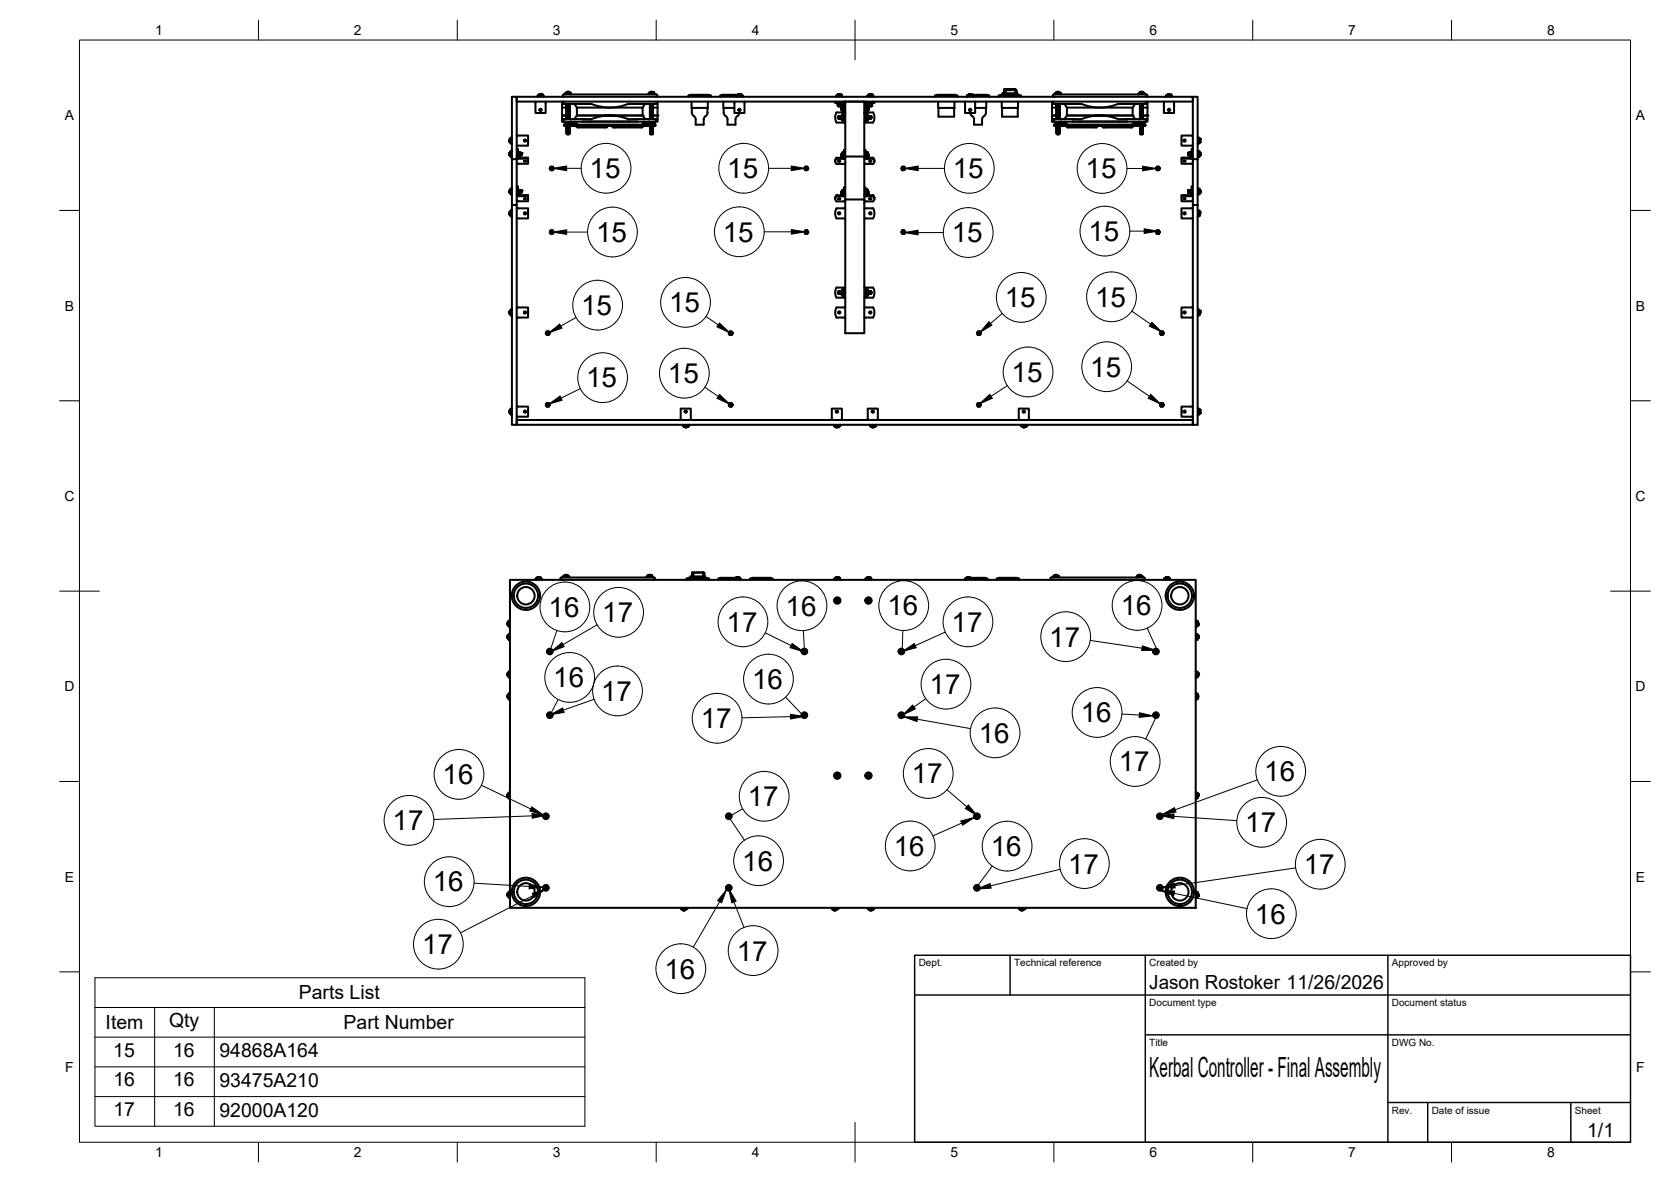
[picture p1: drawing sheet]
<svg xmlns="http://www.w3.org/2000/svg" width="420mm" height="297mm" viewBox="0 0 420 297" stroke-linecap="round" stroke-linejoin="round" font-family="sans-serif">
<defs><g id="words">
<g font-size="7">
<text x="148.3" y="44.8">15</text>
<text x="182.9" y="44.8">15</text>
<text x="239.6" y="44.8">15</text>
<text x="273" y="44.8">15</text>
<text x="149.9" y="60.8">15</text>
<text x="181.8" y="60.7">15</text>
<text x="239.3" y="60.9">15</text>
<text x="273.7" y="60.5">15</text>
<text x="252.6" y="77.2">15</text>
<text x="275.3" y="77.1">15</text>
<text x="146.1" y="79.2">15</text>
<text x="168.3" y="78.5">15</text>
<text x="254.4" y="96">15</text>
<text x="274.1" y="94.6">15</text>
<text x="147.4" y="97.4">15</text>
<text x="167.9" y="96.3">15</text>
<text x="137.9" y="155">16</text>
<text x="197.5" y="154.7">16</text>
<text x="223.1" y="154.7">16</text>
<text x="281.8" y="154.6">16</text>
<text x="151.4" y="156.4">17</text>
<text x="182.7" y="158.8">17</text>
<text x="239.3" y="158.8">17</text>
<text x="263.8" y="162.5">17</text>
<text x="139.1" y="172.7">16</text>
<text x="189.1" y="173.2">16</text>
<text x="151.2" y="176.1">17</text>
<text x="233.7" y="174.4">17</text>
<text x="176.2" y="183">17</text>
<text x="271.7" y="181.5">16</text>
<text x="246.1" y="186.7">16</text>
<text x="111.3" y="197.1">16</text>
<text x="229.3" y="196.9">17</text>
<text x="281.3" y="193.9">17</text>
<text x="317.9" y="196.3">16</text>
<text x="188" y="202.6">17</text>
<text x="98.7" y="208.7">17</text>
<text x="313.1" y="209.2">17</text>
<text x="224.7" y="215.1">16</text>
<text x="249.1" y="215.1">16</text>
<text x="186.6" y="218.8">16</text>
<text x="268.5" y="219.5">17</text>
<text x="327.9" y="219.7">17</text>
<text x="108.8" y="224">16</text>
<text x="315.6" y="232.1">16</text>
<text x="106.1" y="239.8">17</text>
<text x="167.1" y="245.9">16</text>
<text x="185.3" y="241.4">17</text>
<text x="289" y="270.6">Kerbal Controller - Final Assembly</text>
</g>
<g font-size="4.9">
<text x="75.1" y="251.1">Parts List</text>
<text x="289" y="248.5">Jason Rostoker 11/26/2026</text>
<text x="26.6" y="258.6">Item</text>
<text x="42.5" y="258.2">Qty</text>
<text x="86.4" y="258.6">Part Number</text>
<text x="28.5" y="265.5">15</text>
<text x="43.5" y="265.5">16</text>
<text x="55.2" y="265.6">94868A164</text>
<text x="28.5" y="273">16</text>
<text x="43.5" y="273">16</text>
<text x="55.2" y="273.1">93475A210</text>
<text x="28.5" y="280.5">17</text>
<text x="43.5" y="280.5">16</text>
<text x="55.2" y="280.6">92000A120</text>
<text x="399.1" y="285.7">1/1</text>
</g>
<g font-size="3.5">
<text x="39" y="8.8">1</text>
<text x="89" y="8.8">2</text>
<text x="139" y="8.8">3</text>
<text x="189" y="8.8">4</text>
<text x="239" y="8.8">5</text>
<text x="289" y="8.8">6</text>
<text x="339" y="8.8">7</text>
<text x="389" y="8.8">8</text>
<text x="16.3" y="30.2">A</text>
<text x="411.3" y="30.2">A</text>
<text x="16.3" y="78">B</text>
<text x="411.3" y="78">B</text>
<text x="16.2" y="125.9">C</text>
<text x="411.2" y="125.9">C</text>
<text x="16.2" y="173.7">D</text>
<text x="411.2" y="173.7">D</text>
<text x="16.3" y="221.6">E</text>
<text x="411.3" y="221.6">E</text>
<text x="16.4" y="269.4">F</text>
<text x="411.4" y="269.4">F</text>
<text x="39" y="290.8">1</text>
<text x="89" y="290.8">2</text>
<text x="139" y="290.8">3</text>
<text x="189" y="290.8">4</text>
<text x="239" y="290.8">5</text>
<text x="289" y="290.8">6</text>
<text x="339" y="290.8">7</text>
<text x="389" y="290.8">8</text>
</g>
<g font-size="2.5">
<text x="231" y="242.9">Dept.</text>
<text x="255" y="242.9">Technical reference</text>
<text x="289" y="242.9">Created by</text>
<text x="350" y="242.9">Approved by</text>
<text x="289" y="252.8">Document type</text>
<text x="350" y="252.8">Document status</text>
<text x="289" y="262.9">Title</text>
<text x="350" y="262.9">DWG No.</text>
<text x="350" y="279.9">Rev.</text>
<text x="360" y="279.9">Date of issue</text>
<text x="396" y="279.9">Sheet</text>
</g>
</g></defs>
<!-- layer: Visible -->
<g fill="none" stroke="#000" stroke-width=".51">
<path d="M128.1 35.4l.3 .6 .2-.1M128.1 35.2h.1M128.1 38.6v.1M128.1 38.5v.1M128.1 38.8v.1M128.1 38.6h.1M128.1 38.8h.1M128.1 38.9h.1M128.1 35.2v.2M128.1 38.7v.1M128.1 38.5h.1M128.1 38.9l.3 .4h.2"/>
<path d="M128.1 35.4h.1M128.1 38.5v.1zM128.6 34.8l-.2-.1-.3 .5M128.6 38.1l-.2-.1-.3 .5M128.6 34.6v1.5M128.6 38v1.5M128.6 36.1h.1M128.6 39.5h.1M128.7 34.5l-.1 .1M128.7 37.9h-.1M128.7 40v-15.7h1.2v15.7h-1.2v11.5h1.2v-11.5M129.9 24.3h170v1.2h-170z"/>
<path d="M129.9 34.1h2.9v2.5h-2.9M129.9 37.4h.3l.1 2.2h2.5v.3M129.9 39.5l.4 .4h2.5v1.3h-2.5l-.4-.4M130.2 38.5l.1 .6M130.2 39l.1 .1M130.3 38.5v.6M130.3 38.5l.1 .5M130.3 38.4h.1M130.3 39.1h.1M130.4 38.4l.1 .7M130.4 38.4h-.1M130.4 38.4h.1"/>
<path d="M130.4 39l.1 .1M130.4 39l-.1 .1M130.4 38.4l.1 .1M130.5 38.4h.1M130.5 39.1h.1M130.5 38.5v.5M130.5 38.4l.1 .6M130.5 38.4l.1 .7M130.5 39h.1M130.5 39v.1M130.6 38.4v.7M130.6 39v.1"/>
<path d="M130.6 38.4v.1M130.6 38.5l.1 .5M130.6 38.4h.1M130.6 39.1h.1M130.7 38.4l.1 .7M130.7 38.4h-.1M130.7 38.4h.1M130.7 39l.1 .1M130.7 39l-.1 .1M130.7 38.4l.1 .1M130.8 38.4h.1M130.8 39.1h.1"/>
<path d="M130.8 38.5l.1 .5M130.8 38.4l.1 .6M130.9 38.4v.7M130.9 38.4h.1M130.9 39h.1M130.9 38.4h-.1M130.9 39l-.1 .1M130.9 38.4l.1 .7M130.9 39v.1M130.9 38.4v.1M130.9 38.5l.1 .5M130.9 39.1h.1"/>
<path d="M131 38.4l.1 .6M131 38.4h.1M131 39h.1M131 39v.1M131.1 38.4h.1M131.1 38.4v.1M134.6 25.5v2.9h2.6v-2.9M135.1 24.3l.1-.1h1.5v.1M135.2 24l.2 .2M135.2 24v.1M135.6 23.8h.1M135.7 23.7l-.5 .3"/>
<path d="M135.7 23.7h.1M135.8 23.7h-.1M135.8 23.7h.1M135.8 23.7h.2M136 23.7h.1M136.1 23.7h.1M136.2 23.7l.4 .3-.1 .2M136.3 23.8h.1M136.6 24v.1M141.3 25.5v1.5M141.3 29v1.6h.4v-.7M141.3 26.1h7.4l2.2 .7 2.3 .2 2.1-.1 2.6-.8h7.4v.9"/>
<path d="M141.3 29h1.2M141.3 27h1.2M141.3 29.9h5.7a9.6 9.6 0 0 0 3.8-.6l2.3-.3h-8l-.7 .9M141.3 27v2M141.7 30.6h23.2M141.7 25.5v.6M141.8 23.7h23.2M141.8 23.7l-.3 .3 .3 .3M142 31l.4-.1h-.4v.6h.4l-.4-.1M142 31.3h-.2v.3l.8 .1M142 23.6v.1M142.1 23.6h1.5"/>
<path d="M142.1 23.6h-.1M142.1 23.4l.2 .2M142.1 23.4v.1M142.2 23.4h-.1M142.2 30.6l-.2 .1 .2 .2M142.4 31.5h.8zM142.5 23.1h.1M142.5 26.2h.1M142.5 26.4h.1M142.5 26.5v.1M142.5 26.7h.1M142.5 26.8v.1"/>
<path d="M142.5 27h.1M142.5 27.2h.1M142.5 27.3h.1M142.5 27.5h.1M142.5 27.6v.1M142.5 27.8h.1M142.5 27.9v.1M142.5 28.1h.1M142.5 28.3h.1M142.5 28.4v.1M142.5 28.6h.1M142.5 28.8h.1"/>
<path d="M142.5 28.9h.1M142.5 29.1h.1M142.5 29.2h.1M142.5 29.4h.1M142.5 29.5v.1M142.5 29.7h.1M142.5 29.9h.1M142.5 31.6h.1M142.5 31.8h.1M142.5 31.9h.1M142.5 32.1h.1M142.5 32.2v.1"/>
<path d="M142.5 32.4h.1M142.5 32.6h.1M142.5 32.7h.1M142.5 32.9h.1M142.5 33h.1M142.5 33.2h.1M142.5 33.3v.1M142.5 33.5h.1M142.5 32.7l.1 .1M142.5 28.9l.1 .1M142.5 28h.1M142.5 27.8l.1 .1"/>
<path d="M142.5 27l.1 .1M142.5 26.9h.1M142.5 33.5l.1 .1M142.5 33.4h.1M142.5 33.2l.1 .1M142.5 33l.1 .1M142.5 32.9l.1 .1M142.5 32.4l.1 .1M142.5 32.3h.1M142.5 32.1l.1 .1M142.5 31.9l.1 .1M142.5 31.6l.1 .1"/>
<path d="M142.5 29.7l.1 .1M142.5 29.6h.1M142.5 29.4l.1 .1M142.5 29.2l.1 .1M142.5 29.1l.1 .1M142.5 28.6l.1 .1M142.5 28.5h.1M142.5 28.1l.1 .1M142.5 27.7h.1M142.5 27.5l.1 .1M142.5 27.3l.1 .1M142.5 26.7l.1 .1"/>
<path d="M142.5 26.6h.1M142.5 26.2l.1 .1M142.5 33.6h.6zM142.5 31.5h.1M142.6 23.1h.1M142.6 26.1h.1M142.6 26.3h.1M142.6 26.4v.1M142.6 26.6h.1M142.6 26.8h.1M142.6 26.9h.1M142.6 27.1h.1"/>
<path d="M142.6 27.2h.1M142.6 27.4h.1M142.6 27.7h.1M142.6 28v.1M142.6 28.3v.1M142.6 28.7h.1M142.6 29h.1M142.6 29.3h.1M142.6 29.6h.1M142.6 29.8h.1M142.6 31.5h.1M142.6 31.7h.1"/>
<path d="M142.6 31.8v.1M142.6 32h.1M142.6 32.2h.1M142.6 32.3h.1M142.6 32.5h.1M142.6 32.6h.1M142.6 32.8h.1M142.6 32.9v.1M142.6 33.1h.1M142.6 33.3h.1M142.6 33.4v.1M142.6 33.6h.1"/>
<path d="M142.6 33.6h-.1M142.6 33.5h-.1M142.6 33.3h-.1M142.6 33.1l-.1 .1M142.6 33h-.1M142.6 32.8l-.1 .1M142.6 32.6l-.1 .1M142.6 32.5l-.1 .1M142.6 32.3l-.1 .1M142.6 32.2h-.1M142.6 32l-.1 .1M142.6 31.9h-.1"/>
<path d="M142.6 31.7l-.1 .1M142.6 31.5l-.1 .1M142.6 29.8l-.1 .1M142.6 29.6l-.1 .1M142.6 29.5h-.1M142.6 29.3l-.1 .1M142.6 29.2h-.1M142.6 29l-.1 .1M142.6 28.8l-.1 .1M142.6 28.7l-.1 .1M142.6 28.5l-.1 .1M142.6 28.4h-.1"/>
<path d="M142.6 28.2l-.1 .1M142.6 28.1h-.1M142.6 27.9h-.1M142.6 27.7l-.1 .1M142.6 27.6h-.1M142.6 27.4l-.1 .1M142.6 27.2l-.1 .1M142.6 27.1h-.1M142.6 26.9l-.1 .1M142.6 26.8h-.1M142.6 26.6l-.1 .1M142.6 26.5h-.1"/>
<path d="M142.6 26.3l-.1 .1M142.6 26.1l-.1 .1M142.6 23.1l-.4 .3M142.6 33.7h.1M142.7 23.1h-.1M142.7 23.1h.1M142.8 31.5h-.2M142.8 33.7h.1M142.8 31v.4M142.9 23.1h.1M142.9 23.1h-.2M143 23.1h.2"/>
<path d="M143 31.5h-.4M143.1 33.7h-.5M143.1 33.5l-.5 .1M143.1 33.3l-.5 .1M143.1 33.2l-.5 .1M143.1 33l-.5 .1M143.1 32.9h-.5M143.1 32.7l-.5 .1M143.1 32.6h-.5M143.1 32.4l-.5 .1M143.1 32.2l-.5 .1M143.1 32.1l-.5 .1"/>
<path d="M143.1 31.9l-.5 .1M143.1 31.8h-.5M143.1 31.6l-.5 .1M143.1 29.9h-.5M143.1 29.7l-.5 .1M143.1 29.5l-.5 .1M143.1 29.4l-.5 .1M143.1 29.2l-.5 .1M143.1 29.1l-.5 .1M143.1 28.9l-.5 .1M143.1 28.8h-.5M143.1 28.6l-.5 .1"/>
<path d="M143.1 28.4l-.5 .1M143.1 28.3h-.5M143.1 28.1l-.5 .1M143.1 27.9l-.5 .1M143.1 27.8l-.5 .1M143.1 27.6l-.5 .1M143.1 27.5l-.5 .1M143.1 27.3l-.5 .1M143.1 27.2h-.5M143.1 27l-.5 .1M143.1 26.8l-.5 .1M143.1 26.7l-.5 .1"/>
<path d="M143.1 26.5l-.5 .1M143.1 26.4h-.5M143.1 26.2l-.5 .1M143.1 33.4l-.5 .1M143.1 31.8l-.5 .1M143.1 29.9h-.3M143.1 29.6h-.5M143.1 28.3l-.5 .1M143.1 28l-.5 .1M143.1 27.7h-.5M143.1 26.4l-.5 .1M143.1 26.2h.1"/>
<path d="M143.1 26.4h.1M143.1 26.5v.1M143.1 26.7h.1M143.1 26.8v.1M143.1 27h.1M143.1 27.2h.1M143.1 27.3h.1M143.1 27.6v.1M143.1 27.9v.1M143.1 28.3h.1M143.1 28.6h.1M143.1 28.9h.1"/>
<path d="M143.1 29.2h.1M143.1 29.5v.1M143.1 29.7h.1M143.1 29.9h.1M143.1 31.6h.1M143.1 31.8h.1M143.1 31.9h.1M143.1 32.1h.1M143.1 32.2v.1M143.1 32.4h.1M143.1 32.6h.1M143.1 32.7h.1"/>
<path d="M143.1 32.9h.1M143.1 33h.1M143.1 33.2h.1M143.1 33.3v.1M143.1 33.5h.1M143.1 33.7h.1M143.1 33.5l.1 .1M143.1 33.4h.1M143.1 33.2l.1 .1M143.1 33l.1 .1M143.1 32.7l.1 .1M143.1 32.4l.1 .1"/>
<path d="M143.1 32.3h.1M143.1 32.1l.1 .1M143.1 31.9l.1 .1M143.1 31.6l.1 .1M143.1 29.7l.1 .1M143.1 29.6h.1M143.1 29.4h.1M143.1 29.2l.1 .1M143.1 29.1h.1M143.1 28.9l.1 .1M143.1 28.8h.1M143.1 28.6l.1 .1"/>
<path d="M143.1 28.4l.1 .1M143.1 28.1l.1 .1M143.1 28h.1M143.1 27.8l.1 .1M143.1 27.7h.1M143.1 27.5h.1M143.1 27.3l.1 .1M143.1 27l.1 .1M143.1 26.8l.1 .1M143.1 26.7l.1 .1M143.1 26.5l.1 .1M143.1 26.2l.1 .1"/>
<path d="M143.1 33.7h-.2M143.1 31.5h.1M143.1 29h.1M143.2 31.7h1.7M143.2 26.1l-.7 .1M143.2 26.3l-.7 .1M143.2 26.5l-.7 .1M143.2 26.6l-.7 .1M143.2 26.8l-.7 .1M143.2 26.9l-.7 .1M143.2 27.1l-.7 .1M143.2 27.2l-.7 .1"/>
<path d="M143.2 27.4l-.7 .1M143.2 27.6l-.7 .1M143.2 27.7l-.7 .1M143.2 27.9l-.7 .1M143.2 28.1h-.7M143.2 28.3l-.7 .1M143.2 28.2l-.7 .1M143.2 28l-.7 .1M143.2 27.9h-.7M143.2 27.5l-.7 .1M143.2 26.8h-.7M143.2 26.4l-.7 .1"/>
<path d="M143.2 29l-.7 .1M143.2 28.8l-.7 .1M143.2 28.7l-.7 .1M143.2 28.5l-.7 .1M143.2 33.6h-.4M143.2 33.4l-.7 .1M143.2 33.3h-.7M143.2 33.1l-.7 .1M143.2 32.9l-.7 .1M143.2 32.8l-.7 .1M143.2 32.6l-.7 .1M143.2 32.5l-.7 .1"/>
<path d="M143.2 32.3l-.7 .1M143.2 32.2h-.7M143.2 32l-.7 .1M143.2 31.8l-.7 .1M143.2 31.7l-.7 .1M143.2 31.5l-.7 .1M143.2 29.8l-.7 .1M143.2 29.6l-.7 .1M143.2 29.4l-.7 .1M143.2 29.3l-.7 .1M143.2 29.1l-.7 .1M143.2 29.2h-.7"/>
<path d="M143.2 29.5l-.7 .1M143.2 31.9h-.7M143.2 32.2l-.7 .1M143.2 33h-.7M143.2 33.3l-.7 .1M143.2 33.5h-.7M143.2 33.6h-.1M143.2 28.4l-.7 .1M143.2 23.1h.1M143.2 26.1h.1M143.2 26.3h.1M143.2 26.4v.1"/>
<path d="M143.2 26.6h.1M143.2 26.8h.1M143.2 26.9h.1M143.2 27.1h.1M143.2 27.2h.1M143.2 27.4h.1M143.2 27.5v.1M143.2 27.7h.1M143.2 27.9h.1M143.2 28v.1M143.2 28.2h.1M143.2 28.3v.1"/>
<path d="M143.2 28.5h.1M143.2 28.7h.1M143.2 28.8h.1M143.2 29h.1M143.2 29.1v.1M143.2 29.3h.1M143.2 29.4v.1M143.2 29.6h.1M143.2 29.8h.1M143.2 31.5h.1M143.2 31.7h.1M143.2 31.8v.1"/>
<path d="M143.2 32h.1M143.2 32.2h.1M143.2 32.3h.1M143.2 32.5h.1M143.2 32.6h.1M143.2 32.8h.1M143.2 32.9v.1M143.2 33.1h.1M143.2 33.3h.1M143.2 33.4v.1M143.2 33.6h.1M143.2 32.8l-.1 .1"/>
<path d="M143.2 32.5l-.1 .1M143.2 31.9h-.1M143.2 31.5l-.1 .1M143.2 28.7l-.1 .1M143.2 26.9l-.1 .1M143.2 26.1l-.1 .1M143.2 26.3l-.1 .1M143.2 26.5h-.1M143.2 26.6l-.1 .1M143.2 26.8h-.1M143.2 27.1l-.1 .1M143.2 27.2l-.1 .1"/>
<path d="M143.2 27.4l-.1 .1M143.2 27.6h-.1M143.2 27.7l-.1 .1M143.2 27.9h-.1M143.2 28.1h-.1M143.2 28.2l-.1 .1M143.2 28.4h-.1M143.2 28.5l-.1 .1M143.2 28.9h-.1M143.2 29l-.1 .1M143.2 29.2h-.1M143.2 29.3l-.1 .1"/>
<path d="M143.2 29.5h-.1M143.2 29.6l-.1 .1M143.2 29.8l-.1 .1M143.2 31.7l-.1 .1M143.2 32l-.1 .1M143.2 32.2h-.1M143.2 32.3l-.1 .1M143.2 32.7h-.1M143.2 33h-.1M143.2 33.1l-.1 .1M143.2 33.3h-.1M143.2 33.5h-.1"/>
<path d="M143.2 33.6l-.1 .1M143.2 23.1l.3 .3M143.2 26.1v3.8M143.5 30.6l.1 .1-.1 .2M143.5 23.4h.1M143.5 23.4v.1M143.5 23.4l-.1 .2M143.6 30.9h-1.2l1.2 .1v.4l-.4 .1M143.6 31.4l-.4 .1M143.6 30.9v.1M143.6 31.3h1.1M143.6 30.9h.9l.4 .9 .3 .2h7.3"/>
<path d="M143.6 23.6v.1M144.4 26.1l.7 .9M144.5 30.6l.4 .2 .4 .9M145.1 27h16.5v2h-16.5zM145.1 31.3h16.4M145.3 31.7h.1M145.3 31.7h16M148.5 30.6h9.7M148.5 30.5v.1M152.5 31.7l.2 .1-.2 .2M153.1 29h.5M154.1 31.7l-.1 .1 .1 .2"/>
<path d="M158.2 30.5v.1M161.4 31.7h-.1M161.8 31.7h1.8M161.9 31.3h1.1M162.1 30.6l-.4 .2-.3 .9M162.2 29.9l-.6-.9h-8l3.1 .5a10.9 10.9 0 0 0 4.6 .4h4M162.2 26.1l-.6 .9M163 30.9h.4l-.4 .1M163 30.9v.6h.4l-.4-.1M163 30.9h-.9l-.4 .9-.3 .2h-7.3M163 23.6v.1M163.1 23.6h1.5"/>
<path d="M163.1 23.6h-.1M163.1 30.6l-.1 .2 .1 .1M163.1 23.4v.1M163.1 23.4l.1 .2M163.2 23.4h-.1M163.4 27h.1M163.4 29h.1M163.4 26.1v3.8M163.4 31.5h.8zM163.5 26.2h.1M163.5 26.4h.1M163.5 26.5v.1"/>
<path d="M163.5 26.7h.1M163.5 26.8v.1M163.5 27h.1M163.5 27.2h.1M163.5 27.3h.1M163.5 27.5h.1M163.5 27.6v.1M163.5 27.8h.1M163.5 27.9v.1M163.5 28.1h.1M163.5 28.3h.1M163.5 28.4v.1"/>
<path d="M163.5 28.6h.1M163.5 28.8h.1M163.5 28.9h.1M163.5 29.1h.1M163.5 29.2h.1M163.5 29.4h.1M163.5 29.5v.1M163.5 29.7h.1M163.5 29.9h.1M163.5 31.6h.1M163.5 31.8h.1M163.5 31.9h.1"/>
<path d="M163.5 32.1h.1M163.5 32.2v.1M163.5 32.4h.1M163.5 32.6h.1M163.5 32.7h.1M163.5 32.9h.1M163.5 33h.1M163.5 33.2h.1M163.5 33.3v.1M163.5 33.5h.1M163.5 32.4l.1 .1M163.5 28.6l.1 .1"/>
<path d="M163.5 27.7h.1M163.5 26.7l.1 .1M163.5 33.5l.1 .1M163.5 33.4h.1M163.5 33.2l.1 .1M163.5 33l.1 .1M163.5 32.9l.1 .1M163.5 32.7l.1 .1M163.5 32.3h.1M163.5 32.1l.1 .1M163.5 31.9l.1 .1M163.5 31.6l.1 .1"/>
<path d="M163.5 29.7l.1 .1M163.5 29.6h.1M163.5 29.4l.1 .1M163.5 29.2l.1 .1M163.5 29.1l.1 .1M163.5 28.9l.1 .1M163.5 28.5h.1M163.5 28.1l.1 .1M163.5 28h.1M163.5 27.8l.1 .1M163.5 27.5l.1 .1M163.5 27.3l.1 .1"/>
<path d="M163.5 27l.1 .1M163.5 26.9h.1M163.5 26.6h.1M163.5 26.2l.1 .1M163.5 33.6h.6zM163.5 31.5h.1M163.6 26.1h.1M163.6 26.3h.1M163.6 26.4v.1M163.6 26.6h.1M163.6 26.8h.1M163.6 26.9h.1"/>
<path d="M163.6 27.1h.1M163.6 27.2h.1M163.6 27.4h.1M163.6 27.7h.1M163.6 28v.1M163.6 28.3v.1M163.6 28.7h.1M163.6 29h.1M163.6 29.3h.1M163.6 29.6h.1M163.6 29.8h.1M163.6 31.5h.1"/>
<path d="M163.6 31.7h.1M163.6 31.8v.1M163.6 32h.1M163.6 32.2h.1M163.6 32.3h.1M163.6 32.5h.1M163.6 32.6h.1M163.6 32.8h.1M163.6 32.9v.1M163.6 33.1h.1M163.6 33.3h.1M163.6 33.4v.1"/>
<path d="M163.6 33.6h.1M163.6 33.6h-.1M163.6 33.5h-.1M163.6 33.3h-.1M163.6 33.1l-.1 .1M163.6 33h-.1M163.6 32.8l-.1 .1M163.6 32.6l-.1 .1M163.6 32.5l-.1 .1M163.6 32.3l-.1 .1M163.6 32.2h-.1M163.6 32l-.1 .1"/>
<path d="M163.6 31.9h-.1M163.6 31.7l-.1 .1M163.6 31.5l-.1 .1M163.6 29.8l-.1 .1M163.6 29.6l-.1 .1M163.6 29.5h-.1M163.6 29.3l-.1 .1M163.6 29.2h-.1M163.6 29l-.1 .1M163.6 28.8l-.1 .1M163.6 28.7l-.1 .1M163.6 28.5l-.1 .1"/>
<path d="M163.6 28.4h-.1M163.6 28.2l-.1 .1M163.6 28.1h-.1M163.6 27.9h-.1M163.6 27.7l-.1 .1M163.6 27.6h-.1M163.6 27.4l-.1 .1M163.6 27.2l-.1 .1M163.6 27.1h-.1M163.6 26.9l-.1 .1M163.6 26.8h-.1M163.6 26.6l-.1 .1"/>
<path d="M163.6 26.5h-.1M163.6 26.3l-.1 .1M163.6 26.1l-.1 .1M163.6 23.1h.1M163.6 23.1l-.4 .3M163.6 33.7h.5zM163.7 23.1h-.1M163.7 23.1h.1M163.8 23.1h.1M163.8 31.5h-.2M163.8 33.7h.1M163.8 31v.4"/>
<path d="M163.9 23.1h.1M163.9 23.1h-.1M164 23.1h.1M164 31.5h-.4M164.1 33.5l-.5 .1M164.1 33.3l-.5 .1M164.1 33.2l-.5 .1M164.1 33l-.5 .1M164.1 32.9h-.5M164.1 32.7l-.5 .1M164.1 32.6h-.5M164.1 32.4l-.5 .1"/>
<path d="M164.1 32.2l-.5 .1M164.1 32.1l-.5 .1M164.1 31.9l-.5 .1M164.1 31.8h-.5M164.1 31.6l-.5 .1M164.1 29.9h-.5M164.1 29.7l-.5 .1M164.1 29.5l-.5 .1M164.1 29.4l-.5 .1M164.1 29.2l-.5 .1M164.1 29.1l-.5 .1M164.1 28.9l-.5 .1"/>
<path d="M164.1 28.8h-.5M164.1 28.6l-.5 .1M164.1 28.4l-.5 .1M164.1 28.3h-.5M164.1 28.1l-.5 .1M164.1 27.9l-.5 .1M164.1 27.8l-.5 .1M164.1 27.6l-.5 .1M164.1 27.5l-.5 .1M164.1 27.3l-.5 .1M164.1 27.2h-.5M164.1 27l-.5 .1"/>
<path d="M164.1 26.8l-.5 .1M164.1 26.7l-.5 .1M164.1 26.5l-.5 .1M164.1 26.4h-.5M164.1 26.2l-.5 .1M164.1 33.4l-.5 .1M164.1 32.9l-.5 .1M164.1 32.3h-.5M164.1 31.8l-.5 .1M164.1 29.9h-.3M164.1 29.6h-.5M164.1 28.3l-.5 .1"/>
<path d="M164.1 28l-.5 .1M164.1 27.7h-.5M164.1 26.9h-.5M164.1 26.6h-.5M164.1 26.4l-.5 .1M164.1 26.2h.1M164.1 26.4h.1M164.1 26.5v.1M164.1 26.7h.1M164.1 26.8v.1M164.1 27h.1M164.1 27.2h.1"/>
<path d="M164.1 27.3h.1M164.1 27.6v.1M164.1 27.9v.1M164.1 28.3h.1M164.1 28.6h.1M164.1 28.9h.1M164.1 29.2h.1M164.1 29.5v.1M164.1 29.7h.1M164.1 29.9h.1M164.1 31.6h.1M164.1 31.8h.1"/>
<path d="M164.1 31.9h.1M164.1 32.1h.1M164.1 32.2v.1M164.1 32.4h.1M164.1 32.6h.1M164.1 32.7h.1M164.1 32.9h.1M164.1 33h.1M164.1 33.2h.1M164.1 33.3v.1M164.1 33.5h.1M164.1 33.7h.1"/>
<path d="M164.1 33.5l.1 .1M164.1 33.4h.1M164.1 33.2l.1 .1M164.1 33l.1 .1M164.1 32.7l.1 .1M164.1 32.4l.1 .1M164.1 32.3h.1M164.1 32.1l.1 .1M164.1 31.9l.1 .1M164.1 31.6l.1 .1M164.1 29.7l.1 .1M164.1 29.6h.1"/>
<path d="M164.1 29.4h.1M164.1 29.2l.1 .1M164.1 29.1h.1M164.1 28.9l.1 .1M164.1 28.8h.1M164.1 28.6l.1 .1M164.1 28.4l.1 .1M164.1 28.1l.1 .1M164.1 28h.1M164.1 27.8l.1 .1M164.1 27.7h.1M164.1 27.5h.1"/>
<path d="M164.1 27.3l.1 .1M164.1 27l.1 .1M164.1 26.8l.1 .1M164.1 26.7l.1 .1M164.1 26.5l.1 .1M164.1 26.2l.1 .1M164.1 23.1l.4 .3M164.1 27h1.2M164.1 33.7h-.2M164.1 31.5h.1M164.2 26.1l-.7 .1M164.2 26.3l-.7 .1"/>
<path d="M164.2 26.5l-.7 .1M164.2 26.6l-.7 .1M164.2 26.8l-.7 .1M164.2 26.9l-.7 .1M164.2 27.1l-.7 .1M164.2 27.2l-.7 .1M164.2 27.4l-.7 .1M164.2 27.6l-.7 .1M164.2 27.7l-.7 .1M164.2 27.9l-.7 .1M164.2 28.1h-.7M164.2 28.3l-.7 .1"/>
<path d="M164.2 28.2l-.7 .1M164.2 28l-.7 .1M164.2 27.9h-.7M164.2 27.5l-.7 .1M164.2 26.8h-.7M164.2 26.4l-.7 .1M164.2 29l-.7 .1M164.2 28.8l-.7 .1M164.2 28.7l-.7 .1M164.2 28.5l-.7 .1M164.2 33.6h-.4M164.2 33.4l-.7 .1"/>
<path d="M164.2 33.3h-.7M164.2 33.1l-.7 .1M164.2 32.9l-.7 .1M164.2 32.8l-.7 .1M164.2 32.6l-.7 .1M164.2 32.5l-.7 .1M164.2 32.3l-.7 .1M164.2 32.2h-.7M164.2 32l-.7 .1M164.2 31.8l-.7 .1M164.2 31.7l-.7 .1M164.2 31.5l-.7 .1"/>
<path d="M164.2 29.8l-.7 .1M164.2 29.6l-.7 .1M164.2 29.4l-.7 .1M164.2 29.3l-.7 .1M164.2 29.1l-.7 .1M164.2 29.2h-.7M164.2 29.5l-.7 .1M164.2 31.9h-.7M164.2 32.2l-.7 .1M164.2 33h-.7M164.2 33.3l-.7 .1M164.2 33.5h-.7"/>
<path d="M164.2 33.6h-.1M164.2 28.4l-.7 .1M164.2 26.1h.1M164.2 26.3h.1M164.2 26.4v.1M164.2 26.6h.1M164.2 26.8h.1M164.2 26.9h.1M164.2 27.1h.1M164.2 27.2h.1M164.2 27.4h.1M164.2 27.5v.1"/>
<path d="M164.2 27.7h.1M164.2 27.9h.1M164.2 28v.1M164.2 28.2h.1M164.2 28.3v.1M164.2 28.5h.1M164.2 28.7h.1M164.2 28.8h.1M164.2 29h.1M164.2 29.1v.1M164.2 29.3h.1M164.2 29.4v.1"/>
<path d="M164.2 29.6h.1M164.2 29.8h.1M164.2 31.5h.1M164.2 31.7h.1M164.2 31.8v.1M164.2 32h.1M164.2 32.2h.1M164.2 32.3h.1M164.2 32.5h.1M164.2 32.6h.1M164.2 32.8h.1M164.2 32.9v.1"/>
<path d="M164.2 33.1h.1M164.2 33.3h.1M164.2 33.4v.1M164.2 33.6h.1M164.2 32.5l-.1 .1M164.2 31.5l-.1 .1M164.2 28.7l-.1 .1M164.2 28.4h-.1M164.2 27.6h-.1M164.2 26.9l-.1 .1M164.2 26.6l-.1 .1M164.2 26.1l-.1 .1"/>
<path d="M164.2 26.3l-.1 .1M164.2 26.5h-.1M164.2 26.8h-.1M164.2 27.1l-.1 .1M164.2 27.2l-.1 .1M164.2 27.4l-.1 .1M164.2 27.7l-.1 .1M164.2 27.9h-.1M164.2 28.1h-.1M164.2 28.2l-.1 .1M164.2 28.5l-.1 .1M164.2 28.9h-.1"/>
<path d="M164.2 29l-.1 .1M164.2 29.2h-.1M164.2 29.3l-.1 .1M164.2 29.5h-.1M164.2 29.6l-.1 .1M164.2 29.8l-.1 .1M164.2 31.7l-.1 .1M164.2 31.9h-.1M164.2 32l-.1 .1M164.2 32.2h-.1M164.2 32.3l-.1 .1M164.2 32.7h-.1"/>
<path d="M164.2 32.8l-.1 .1M164.2 33h-.1M164.2 33.1l-.1 .1M164.2 33.3h-.1M164.2 33.5h-.1M164.2 33.6l-.1 .1M164.5 30.6l.1 .1-.1 .2M164.5 23.4h.1M164.5 23.4v.1M164.5 23.4l-.1 .2M164.6 31l-1.2-.1 1.2 .1v.4l-.4 .1M164.6 31.4l-.4 .1"/>
<path d="M164.6 31.3h.2v.3l-.7 .1M164.6 23.6v.1M164.9 29.9v.7h.4v-.7M164.9 25.5v.6M165 23.7l.3 .3-.3 .3M165.3 27v2h-1.2h1.2v.9M165.3 25.5v.6M173.1 24h5.6M173.1 24l.6-.2h4.4l.6 .2M173.1 24v.3M173.9 25.5v1.6h4.1v-1.6M173.9 27.1v1.2"/>
<path d="M174 28.3l.1 .5 .8 1v1.5h2l.1-1.5 .8-1 .1-.5M177.9 27.1v1.2M178.7 24v.3M181.1 24h4.1M181.1 24v.3M181.9 25.5v1.6h2.8M181.9 27.1v1.2M182 28.3l.1 .5 .8 1v1.5h2l.1-1.5 .8-1 .1-.4M184.7 25.5v2.9h2.5v-2.9M185.1 24.3l.1-.1h1.5v.1M185.2 24v.1M185.3 24l.1 .2"/>
<path d="M185.4 23.8h-3.7l-.6 .2M185.7 23.7l-.4 .3M185.7 23.7h.1M185.8 23.7h.1M185.8 23.7h.2M185.9 27.4v.5M186 23.7l.6 .3M186 23.7h.1M186.6 24h.1M186.6 24v.1M186.6 24l-.1 .2M186.7 24v.3"/>
<path d="M210 25.5v.3h.3v-.3M210.2 24.3v-.1h1.6v.1M210.3 24v.1M210.3 25.8l1.9 .1v2.3h.3M210.3 39.7v.2M210.3 39.7h1.7M210.3 24l.1 .2M210.3 39.9a.75 .75 0 0 0 0 1.3h1.8l.4-.4M210.3 39.6l-.3 .5v.5M210.7 25.9h.1M210.7 26h.1M210.7 26.2h.1"/>
<path d="M210.7 26.3h.1M210.7 26.5h.1M210.7 26.2l.1 .1M210.7 26.5l.1 .1M210.7 26.4h.1M210.7 26l.1 .1M210.7 25.8v.1M210.8 25.9v.1M210.8 26.1h.1M210.8 26.3h.1M210.8 26.4h.1M210.8 26.6h.1"/>
<path d="M210.8 26.6h-.1M210.8 25.9l-.1 .1M210.8 26.1l-.1 .1M210.8 26.3h-.1M210.8 26.4l-.1 .1M210.8 23.7l-.5 .3M210.8 23.7h.1M210.8 26.7h.1M210.8 29.3h.1M210.9 23.7h.1M210.9 25.8l-.2 .1M210.9 23.7h.2"/>
<path d="M211 26.6h.3h-.6M211 26.6h-.3M211 26.7h.1M211 29.2l.3 .1M211 29.3l-.2 .1M211 29.3l.3 .2-.1 .3-.5-.2v-.3l.3-.1-.3 .3 .2 .4 .4-.2v-.4M211 29.3h.1M211 29.3l.3 .2-.2 .2h-.3v-.3M211.1 23.7l.6 .3M211.1 23.7h.1M211.2 26.7h-.4M211.2 26.5l-.4 .1"/>
<path d="M211.2 26.3l-.4 .1M211.2 26.2l-.4 .1M211.2 26l-.4 .1M211.2 25.9h-.4M211.2 25.9h.1M211.2 26.2h.1M211.2 26.5h.1M211.2 26.7h.1M211.2 26.5l.1 .1M211.2 26.3l.1 .1M211.2 26.2l.1 .1M211.2 26l.1 .1"/>
<path d="M211.3 29.3l-.5 .1M211.3 25.8l-.1 .1M211.3 26.7h-.3M211.3 26.6h.1M211.3 26.4l-.6 .1M211.3 26.3l-.6 .1M211.3 26.1l-.6 .1M211.3 26h-.6M211.3 25.9l-.6 .1M211.3 26.3h-.6M211.3 26.6h-.3M211.3 25.9v.1"/>
<path d="M211.3 26.1h.1M211.3 26.3h.1M211.3 26.4h.1M211.3 26.1l-.1 .1M211.3 26.6l-.1 .1M211.3 26.4l-.1 .1M211.3 26.3h-.1M211.3 26h-.1M211.5 29.6v.1M211.5 29.4h.1M211.5 27.3v.1M211.5 27v.1"/>
<path d="M211.5 39v.2M211.5 38.9h.1M211.5 39.3h.1M211.5 29.4v.2M211.5 27.1v.3M211.5 39.4h.1M211.5 27.5h.1M211.5 29.8h.1M211.5 39v.1M211.5 39.3l.1 .3M211.5 39.1h.1M211.5 29.7v.1"/>
<path d="M211.5 39.3v.1M211.5 27.1h.1M211.5 39.2v.1M211.5 29.8l.4 .5M211.5 27.5l.4 .5M211.5 38.9v.1M211.5 39.4l.1 .1M211.5 39.3l.1 .1M211.5 29.6h.1M211.6 29.1h.1M211.6 39.5h.1M211.6 29.1l-.1 .3"/>
<path d="M211.7 24v.1M211.7 24l-.1 .2M211.9 28.7h.1M211.9 26.4h.1M211.9 30.3h.1M211.9 28h.1M211.9 38.3h.1M211.9 26.4l-.4 .6M211.9 38.3l-.4 .6M211.9 26.4l.2 .1M211.9 38.3l.2 .1M212 28.8v1.5"/>
<path d="M212 26.5v1.5M212 38.4v1.3M212.1 30.3h.1M212.1 28h.1M212.1 28.8l-.2-.1-.3 .4M212.1 30.2l-.2 .1M212.1 27.9l-.2 .1M212.1 38.3h.1M212.1 38.3v.1M212.1 25.5l.4 .4M212.2 28.7l-.1 .1M212.2 26.4l-.1 .1"/>
<path d="M212.2 28.3h-1.9a2.53 2.53 0 0 0 0 2.5h1.9M212.2 28.5v2.3h.3M212.2 28.2v.3h.3M212.5 39.6l-.4 .3h-1.8M212.5 37.6h-.3v1.9l-.2 .2M212.5 39.3h4.8v10.8M217.3 30.8h2.2M217.3 28.2h.3v.3h-.3M217.3 37.6h.3v1.9M217.3 39.3v-13.8h-4.8v24.6h4.8M217.6 28.7h.6v.4M217.6 30.3h.1"/>
<path d="M217.6 26.4h.6v.4M217.6 28h.1M217.6 28.3h1.9a2.53 2.53 0 0 1 0 2.5M217.6 28.5v2.3M217.6 26v2.2M217.7 39.5l.2 .2h1.6v.2h-1.8l-.4-.3M217.7 28.7v1.5l.4 .1 .1-1.2-.1 1.2M217.7 26.4v1.4v.2h.4l.1-1.2-.1 1.2M217.7 29.5h.4M217.7 27.2h.4M217.7 38.7h.4M217.7 39.6h.1"/>
<path d="M217.7 38.2l-.1 .1M217.7 25.5l-.4 .4M218.1 24.3v-.1h1.5v.1M218.1 28.7l.1 .4M218.1 26.4l.1 .4M218.1 38.2h-.4l-.1 .2 .1 1.2h.4l.1-1.2-.1 1.2M218.1 38.2l.1 .2zM218.2 24v.1M218.2 24l.1 .2M218.2 29.2v.6M218.2 26.8v.7M218.2 38.7l.1 .8"/>
<path d="M218.2 39.3v.1M218.2 29.8h.1M218.2 29.1h.1M218.2 27.5h.1M218.2 26.8h.1M218.2 38.7h.1M218.2 39.4h.1M218.2 29.1l.1 .7M218.2 26.8l.1 .7M218.2 39.4l.1 .1M218.2 38.7l.1 .1M218.3 38.8l.1 .6"/>
<path d="M218.3 39.5h.1M218.3 29.1l.1 .8M218.3 29.8v-.6l.1 .6M218.3 26.8l.1 .7M218.3 27.5v-.6l.1 .6M218.3 38.7l.1 .7M218.3 38.7v.1M218.3 29.8h.1M218.3 27.5h.1M218.4 39.4l-.1 .1M218.4 29.9h.1M218.4 27.5h.1"/>
<path d="M218.4 39.4h.1M218.5 25.8v.1M218.5 26h.1M218.5 26.2h.1M218.5 26.3h.1M218.5 26.5h.1M218.5 26.2l.1 .1M218.5 26.5l.1 .1M218.5 26.4h.1M218.5 26l.1 .1M218.5 25.9h.1M218.6 25.9v.1"/>
<path d="M218.6 26.1h.1M218.6 26.3h.1M218.6 26.4h.1M218.6 26.6h.1M218.6 26.6h-.1M218.6 25.9l-.1 .1M218.6 26.1l-.1 .1M218.6 26.3h-.1M218.6 26.4l-.1 .1M218.6 23.7l-.4 .3M218.6 23.7h.1M218.7 26.7h.1"/>
<path d="M218.7 25.8l-.2 .1M218.8 23.7h-.2M218.8 23.7h.1M218.8 26.6h.3h-.6M218.8 26.6h-.3M218.8 26.7h.1M218.9 29.2l.2 .1M218.9 29.3l-.2 .1M218.9 29.3l.2 .1-.1 .4-.5-.2 .1-.3 .2-.1-.3 .2v.2l.4 .3 .3-.2v-.4h-.5M218.9 29.3h.1M218.9 29.3l.2 .2-.2 .2h-.2v-.3M218.9 23.7h.1"/>
<path d="M218.9 23.7h.2M219.1 23.7h.1M219.1 23.7l.4 .3M219.1 26.7h-.4M219.1 26.5l-.5 .1M219.1 26.3l-.5 .1M219.1 26.2l-.5 .1M219.1 26l-.5 .1M219.1 25.9h-.5M219.1 25.9h.1M219.1 26.2h.1M219.1 26.5h.1"/>
<path d="M219.1 26.7h.1M219.1 26.5l.1 .1M219.1 26.3l.1 .1M219.1 26.2l.1 .1M219.1 26l.1 .1M219.1 26.7h-.2M219.1 25.8v.1M219.2 26.6h-.1M219.2 26.4l-.7 .1M219.2 26.3l-.7 .1M219.2 26.1l-.7 .1M219.2 26h-.7"/>
<path d="M219.2 26.3h-.7M219.2 26.6h-.4M219.2 25.9v.1M219.2 26.1h.1M219.2 26.3h.1M219.2 26.4h.1M219.2 26.6h.1M219.2 26h-.1M219.2 26.1l-.1 .1M219.2 26.6l-.1 .1M219.2 26.4l-.1 .1M219.2 26.3h-.1"/>
<path d="M219.5 25.5v.3h.4v-.3M219.5 25.8h-1.6l-.2 .2M219.5 39.6l.3 .5 .1 .5M219.5 39.9a.75 .75 0 0 1 0 1.3h-1.8l-.4-.4M219.5 24v.1M219.5 24l-.1 .2M235.1 24h5.6M235.1 24l.6-.2h4.4l.6 .2M235.1 24v.3M235.9 25.5v1.6h4.1v-1.6M236 27.1v2.2h3.9v-2.2M240.7 24v.3"/>
<path d="M242.7 25.5v2.9h2.5v-2.9M243.1 24h.1M243.1 24v.3M243.2 24.2h1.5v.1M243.2 24l.2 .2M243.2 24v.1M243.3 24h-.2M243.7 23.7l-.5 .3M243.7 23.7h.1M243.8 23.7h-.1M243.8 23.7h.1M243.9 23.7h.1"/>
<path d="M244 27.4v.5M244 28.4l.1 .4 .7 .7 .1 .5M244 23.7h.1M244.1 23.7h.1M244.2 23.7l.4 .3M244.4 23.8h3.7l.6 .2M244.6 24l-.1 .2M244.6 24h4.1M244.6 24v.1M247.9 27.1v1.2M247.9 28.3l-.1 .5-.8 1-.1 1.5h-2v-1.3M248 25.5v1.6h-2.8"/>
<path d="M248.7 24v.3M251.1 24h5.6M251.1 24l.6-.2h4.4l.6 .2M251.1 24v.3M251.9 25.5v1.6h4.1v-1.6M252 27.1v2.2h3.9v-2.2M252.1 23.5v.3M252.5 23.5h-.4h3.7h-.4M252.5 22.5v1h.4h2.5v-1M252.5 22.5h2.9zM252.5 22.7v.8M252.6 22.7l2.7-.1v.8"/>
<path d="M252.6 22.5h2.7M253.6 22.5h.1M254.2 22.5h.1M255.8 23.5v.3M256.7 24v.3M264.5 25.5v1.5M264.5 29v1.6h.4v-.7M264.5 26.1h7.4l2.3 .7 2.2 .2 2.1-.1 2.6-.8h7.4v.9M264.5 29h1.2M264.5 27h1.2M264.5 29.9h5.7a9.6 9.6 0 0 0 3.8-.6l2.3-.3h-8l-.6 .9M264.5 27v2"/>
<path d="M264.9 30.6h23.2M264.9 25.5v.6M265 23.7h23.2M265 23.7l-.3 .3 .3 .3M265.2 31l.4-.1h-.4v.6h.4l-.4-.1M265.2 31.3h-.2v.3l.7 .1M265.2 23.6v.1M265.3 23.6h1.5M265.3 23.6h.1M265.3 23.4v.1M265.3 23.4l.2 .2M265.4 23.4h-.1"/>
<path d="M265.4 30.6l-.2 .1 .2 .2M265.6 31.5h.8zM265.7 23.1l-.3 .3M265.7 26.2h.1M265.7 26.4h.1M265.7 26.5v.1M265.7 26.7h.1M265.7 26.8v.1M265.7 27h.1M265.7 27.2h.1M265.7 27.3h.1M265.7 27.5h.1"/>
<path d="M265.7 27.6v.1M265.7 27.8h.1M265.7 27.9v.1M265.7 28.1h.1M265.7 28.3h.1M265.7 28.4v.1M265.7 28.6h.1M265.7 28.8h.1M265.7 28.9h.1M265.7 29.1h.1M265.7 29.2h.1M265.7 29.4h.1"/>
<path d="M265.7 29.5v.1M265.7 29.7h.1M265.7 29.9h.1M265.7 31.6h.1M265.7 31.8h.1M265.7 31.9h.1M265.7 32.1h.1M265.7 32.2v.1M265.7 32.4h.1M265.7 32.6h.1M265.7 32.7h.1M265.7 32.9h.1"/>
<path d="M265.7 33h.1M265.7 33.2h.1M265.7 33.3v.1M265.7 33.5h.1M265.7 32.4l.1 .1M265.7 28.6l.1 .1M265.7 27.7h.1M265.7 26.7l.1 .1M265.7 33.5l.1 .1M265.7 33.4h.1M265.7 33.2l.1 .1M265.7 33l.1 .1"/>
<path d="M265.7 32.9l.1 .1M265.7 32.7l.1 .1M265.7 32.3h.1M265.7 32.1l.1 .1M265.7 31.9l.1 .1M265.7 31.6l.1 .1M265.7 29.7l.1 .1M265.7 29.6h.1M265.7 29.4l.1 .1M265.7 29.2l.1 .1M265.7 29.1l.1 .1M265.7 28.9l.1 .1"/>
<path d="M265.7 28.5h.1M265.7 28.1l.1 .1M265.7 28h.1M265.7 27.8l.1 .1M265.7 27.5l.1 .1M265.7 27.3l.1 .1M265.7 27l.1 .1M265.7 26.9h.1M265.7 26.6h.1M265.7 26.2l.1 .1M265.7 33.6h.6zM265.7 31.5h.1"/>
<path d="M265.8 26.1h.1M265.8 26.3h.1M265.8 26.4v.1M265.8 26.6h.1M265.8 26.8h.1M265.8 26.9h.1M265.8 27.1h.1M265.8 27.2h.1M265.8 27.4h.1M265.8 27.7h.1M265.8 28v.1M265.8 28.3v.1"/>
<path d="M265.8 28.7h.1M265.8 29h.1M265.8 29.3h.1M265.8 29.6h.1M265.8 29.8h.1M265.8 31.5h.1M265.8 31.7h.1M265.8 31.8v.1M265.8 32h.1M265.8 32.2h.1M265.8 32.3h.1M265.8 32.5h.1"/>
<path d="M265.8 32.6h.1M265.8 32.8h.1M265.8 32.9v.1M265.8 33.1h.1M265.8 33.3h.1M265.8 33.4v.1M265.8 33.6h.1M265.8 33.6h-.1M265.8 33.5h-.1M265.8 33.3h-.1M265.8 33.1l-.1 .1M265.8 33h-.1"/>
<path d="M265.8 32.8l-.1 .1M265.8 32.6l-.1 .1M265.8 32.5l-.1 .1M265.8 32.3l-.1 .1M265.8 32.2h-.1M265.8 32l-.1 .1M265.8 31.9h-.1M265.8 31.7l-.1 .1M265.8 31.5l-.1 .1M265.8 29.8l-.1 .1M265.8 29.6l-.1 .1M265.8 29.5h-.1"/>
<path d="M265.8 29.3l-.1 .1M265.8 29.2h-.1M265.8 29l-.1 .1M265.8 28.8l-.1 .1M265.8 28.7l-.1 .1M265.8 28.5l-.1 .1M265.8 28.4h-.1M265.8 28.2l-.1 .1M265.8 28.1h-.1M265.8 27.9h-.1M265.8 27.7l-.1 .1M265.8 27.6h-.1"/>
<path d="M265.8 27.4l-.1 .1M265.8 27.2l-.1 .1M265.8 27.1h-.1M265.8 26.9l-.1 .1M265.8 26.8h-.1M265.8 26.6l-.1 .1M265.8 26.5h-.1M265.8 26.3l-.1 .1M265.8 26.1l-.1 .1M265.8 33.7h.1M265.9 23.1h-.2M265.9 23.1h.1"/>
<path d="M266 31.5h-.2M266 33.7h.1M266 31v.4M266.1 23.1h.1M266.1 23.1h-.1M266.2 23.1h.1M266.2 31.5h-.4M266.3 23.1l.4 .3M266.3 33.7h-.4M266.3 33.5l-.5 .1M266.3 33.3l-.5 .1M266.3 33.2l-.5 .1"/>
<path d="M266.3 33l-.5 .1M266.3 32.9h-.5M266.3 32.7l-.5 .1M266.3 32.6h-.5M266.3 32.4l-.5 .1M266.3 32.2l-.5 .1M266.3 32.1l-.5 .1M266.3 31.9l-.5 .1M266.3 31.8h-.5M266.3 31.6l-.5 .1M266.3 29.9h-.5M266.3 29.7l-.5 .1"/>
<path d="M266.3 29.5l-.5 .1M266.3 29.4l-.5 .1M266.3 29.2l-.5 .1M266.3 29.1l-.5 .1M266.3 28.9l-.5 .1M266.3 28.8h-.5M266.3 28.6l-.5 .1M266.3 28.4l-.5 .1M266.3 28.3h-.5M266.3 28.1l-.5 .1M266.3 27.9l-.5 .1M266.3 27.8l-.5 .1"/>
<path d="M266.3 27.6l-.5 .1M266.3 27.5l-.5 .1M266.3 27.3l-.5 .1M266.3 27.2h-.5M266.3 27l-.5 .1M266.3 26.8l-.5 .1M266.3 26.7l-.5 .1M266.3 26.5l-.5 .1M266.3 26.4h-.5M266.3 26.2l-.5 .1M266.3 33.4l-.5 .1M266.3 32.9l-.5 .1"/>
<path d="M266.3 32.3h-.5M266.3 31.8l-.5 .1M266.3 29.9h-.3M266.3 29.6h-.5M266.3 28.3l-.5 .1M266.3 28l-.5 .1M266.3 27.7h-.5M266.3 26.4l-.5 .1M266.3 26.2h.1M266.3 26.4h.1M266.3 26.5v.1M266.3 26.7h.1"/>
<path d="M266.3 26.8v.1M266.3 27h.1M266.3 27.2h.1M266.3 27.3h.1M266.3 27.6v.1M266.3 27.9v.1M266.3 28.3h.1M266.3 28.6h.1M266.3 28.9h.1M266.3 29.2h.1M266.3 29.5v.1M266.3 29.7h.1"/>
<path d="M266.3 29.9h.1M266.3 31.6h.1M266.3 31.8h.1M266.3 31.9h.1M266.3 32.1h.1M266.3 32.2v.1M266.3 32.4h.1M266.3 32.6h.1M266.3 32.7h.1M266.3 32.9h.1M266.3 33h.1M266.3 33.2h.1"/>
<path d="M266.3 33.3v.1M266.3 33.5h.1M266.3 33.7h.1M266.3 33.5l.1 .1M266.3 33.4h.1M266.3 33.2l.1 .1M266.3 33l.1 .1M266.3 32.7l.1 .1M266.3 32.4l.1 .1M266.3 32.3h.1M266.3 32.1l.1 .1M266.3 31.9l.1 .1"/>
<path d="M266.3 31.6l.1 .1M266.3 29.7l.1 .1M266.3 29.6h.1M266.3 29.4h.1M266.3 29.2l.1 .1M266.3 29.1h.1M266.3 28.9l.1 .1M266.3 28.8h.1M266.3 28.6l.1 .1M266.3 28.4l.1 .1M266.3 28.1l.1 .1M266.3 28h.1"/>
<path d="M266.3 27.8l.1 .1M266.3 27.7h.1M266.3 27.5h.1M266.3 27.3l.1 .1M266.3 27l.1 .1M266.3 26.8l.1 .1M266.3 26.7l.1 .1M266.3 26.5l.1 .1M266.3 26.2l.1 .1M266.3 33.7h-.3M266.3 31.5h.1M266.3 29h.1"/>
<path d="M266.4 31.7h1.7M266.4 26.1l-.7 .1M266.4 26.3l-.7 .1M266.4 26.5l-.7 .1M266.4 26.6l-.7 .1M266.4 26.8l-.7 .1M266.4 26.9l-.7 .1M266.4 27.1l-.7 .1M266.4 27.2l-.7 .1M266.4 27.4l-.7 .1M266.4 27.6l-.7 .1M266.4 27.7l-.7 .1"/>
<path d="M266.4 27.9l-.7 .1M266.4 28.1h-.7M266.4 28.3l-.7 .1M266.4 28.2l-.7 .1M266.4 28l-.7 .1M266.4 27.9h-.7M266.4 27.5l-.7 .1M266.4 26.8h-.7M266.4 26.4l-.7 .1M266.4 29l-.7 .1M266.4 28.8l-.7 .1M266.4 28.7l-.7 .1"/>
<path d="M266.4 28.5l-.7 .1M266.4 33.6h-.4M266.4 33.4l-.7 .1M266.4 33.3h-.7M266.4 33.1l-.7 .1M266.4 32.9l-.7 .1M266.4 32.8l-.7 .1M266.4 32.6l-.7 .1M266.4 32.5l-.7 .1M266.4 32.3l-.7 .1M266.4 32.2h-.7M266.4 32l-.7 .1"/>
<path d="M266.4 31.8l-.7 .1M266.4 31.7l-.7 .1M266.4 31.5l-.7 .1M266.4 29.8l-.7 .1M266.4 29.6l-.7 .1M266.4 29.4l-.7 .1M266.4 29.3l-.7 .1M266.4 29.1l-.7 .1M266.4 29.2h-.7M266.4 29.5l-.7 .1M266.4 31.9h-.7M266.4 32.2l-.7 .1"/>
<path d="M266.4 33h-.7M266.4 33.3l-.7 .1M266.4 33.5h-.7M266.4 33.6h-.1M266.4 28.4l-.7 .1M266.4 26.1h.1M266.4 26.3h.1M266.4 26.4v.1M266.4 26.6h.1M266.4 26.8h.1M266.4 26.9h.1M266.4 27.1h.1"/>
<path d="M266.4 27.2h.1M266.4 27.4h.1M266.4 27.5v.1M266.4 27.7h.1M266.4 27.9h.1M266.4 28v.1M266.4 28.2h.1M266.4 28.3v.1M266.4 28.5h.1M266.4 28.7h.1M266.4 28.8h.1M266.4 29h.1"/>
<path d="M266.4 29.1v.1M266.4 29.3h.1M266.4 29.4v.1M266.4 29.6h.1M266.4 29.8h.1M266.4 31.5h.1M266.4 31.7h.1M266.4 31.8v.1M266.4 32h.1M266.4 32.2h.1M266.4 32.3h.1M266.4 32.5h.1"/>
<path d="M266.4 32.6h.1M266.4 32.8h.1M266.4 32.9v.1M266.4 33.1h.1M266.4 33.3h.1M266.4 33.4v.1M266.4 33.6h.1M266.4 33.1l-.1 .1M266.4 32.2h-.1M266.4 29.3l-.1 .1M266.4 28.4h-.1M266.4 27.6h-.1"/>
<path d="M266.4 26.6l-.1 .1M266.4 26.1l-.1 .1M266.4 26.3l-.1 .1M266.4 26.5h-.1M266.4 26.8h-.1M266.4 26.9l-.1 .1M266.4 27.1l-.1 .1M266.4 27.2l-.1 .1M266.4 27.4l-.1 .1M266.4 27.7l-.1 .1M266.4 27.9h-.1M266.4 28.1h-.1"/>
<path d="M266.4 28.2l-.1 .1M266.4 28.5l-.1 .1M266.4 28.7l-.1 .1M266.4 28.9h-.1M266.4 29l-.1 .1M266.4 29.2h-.1M266.4 29.5h-.1M266.4 29.6l-.1 .1M266.4 29.8l-.1 .1M266.4 31.5l-.1 .1M266.4 31.7l-.1 .1M266.4 31.9h-.1"/>
<path d="M266.4 32l-.1 .1M266.4 32.3l-.1 .1M266.4 32.5l-.1 .1M266.4 32.7h-.1M266.4 32.8l-.1 .1M266.4 33h-.1M266.4 33.3h-.1M266.4 33.5h-.1M266.4 33.6l-.1 .1M266.4 26.1v3.8M266.7 30.6l.1 .1-.1 .2M266.7 23.4h.1"/>
<path d="M266.7 23.4v.1M266.7 23.4l-.1 .2M266.8 30.9h-1.2l1.2 .1v.4l-.4 .1M266.8 31.4l-.4 .1M266.8 30.9v.1M266.8 31.3h1.1M266.8 30.9h1l.3 .9 .3 .2h7.3M266.8 23.6v.1M267.7 26.1l.6 .9M267.7 30.6l.4 .2 .4 .9M268.3 27h16.5v2h-16.5zM268.3 31.3h16.4"/>
<path d="M268.5 31.7h.1M268.5 31.7h16M271.7 30.6h9.7M271.7 30.5v.1M275.7 31.7l.2 .1-.2 .2M276.3 29h.5M277.4 31.7l-.2 .1 .2 .2M281.4 30.5v.1M284.6 31.7h-.1M285 31.7h1.8M285.1 31.3h1.1M285.3 30.6l-.4 .2-.3 .9"/>
<path d="M285.4 29.9l-.6-.9h-8l3.1 .5a10.9 10.9 0 0 0 4.6 .4h4M285.4 26.1l-.6 .9M286.2 30.9h.4l-.4 .1M286.2 30.9v.6h.4l-.4-.1M286.2 30.9h-.9l-.4 .9-.3 .2h-7.3M286.2 23.6v.1M286.3 23.6h1.5M286.3 23.6h.1M286.3 30.6l-.1 .2 .1 .1M286.3 23.4v.1M286.3 23.4l.2 .2M286.4 23.4h-.1"/>
<path d="M286.6 27h.1M286.6 29h.1M286.6 26.1v3.8M286.6 31.5h.8zM286.7 26.2h.1M286.7 26.4h.1M286.7 26.5v.1M286.7 26.7h.1M286.7 26.8v.1M286.7 27h.1M286.7 27.2h.1M286.7 27.3h.1"/>
<path d="M286.7 27.5h.1M286.7 27.6v.1M286.7 27.8h.1M286.7 27.9v.1M286.7 28.1h.1M286.7 28.3h.1M286.7 28.4v.1M286.7 28.6h.1M286.7 28.8h.1M286.7 28.9h.1M286.7 29.1h.1M286.7 29.2h.1"/>
<path d="M286.7 29.4h.1M286.7 29.5v.1M286.7 29.7h.1M286.7 29.9h.1M286.7 31.6h.1M286.7 31.8h.1M286.7 31.9h.1M286.7 32.1h.1M286.7 32.2v.1M286.7 32.4h.1M286.7 32.6h.1M286.7 32.7h.1"/>
<path d="M286.7 32.9h.1M286.7 33h.1M286.7 33.2h.1M286.7 33.3v.1M286.7 33.5h.1M286.7 33l.1 .1M286.7 32.4l.1 .1M286.7 32.1l.1 .1M286.7 29.4l.1 .1M286.7 29.2l.1 .1M286.7 28.5h.1M286.7 27.5l.1 .1"/>
<path d="M286.7 27.3l.1 .1M286.7 26.6h.1M286.7 33.5l.1 .1M286.7 33.4h.1M286.7 33.2l.1 .1M286.7 32.9l.1 .1M286.7 32.7l.1 .1M286.7 32.3h.1M286.7 31.9l.1 .1M286.7 31.6l.1 .1M286.7 29.7l.1 .1M286.7 29.6h.1"/>
<path d="M286.7 29.1l.1 .1M286.7 28.9l.1 .1M286.7 28.6l.1 .1M286.7 28.1l.1 .1M286.7 28h.1M286.7 27.8l.1 .1M286.7 27.7h.1M286.7 27l.1 .1M286.7 26.9h.1M286.7 26.7l.1 .1M286.7 26.2l.1 .1M286.7 33.6h.6z"/>
<path d="M286.7 31.5h.1M286.8 26.1h.1M286.8 26.3h.1M286.8 26.4v.1M286.8 26.6h.1M286.8 26.8h.1M286.8 26.9h.1M286.8 27.1h.1M286.8 27.2h.1M286.8 27.4h.1M286.8 27.7h.1M286.8 28v.1"/>
<path d="M286.8 28.3v.1M286.8 28.7h.1M286.8 29h.1M286.8 29.3h.1M286.8 29.6h.1M286.8 29.8h.1M286.8 31.5h.1M286.8 31.7h.1M286.8 31.8v.1M286.8 32h.1M286.8 32.2h.1M286.8 32.3h.1"/>
<path d="M286.8 32.5h.1M286.8 32.6h.1M286.8 32.8h.1M286.8 32.9v.1M286.8 33.1h.1M286.8 33.3h.1M286.8 33.4v.1M286.8 33.6h.1M286.8 33.6h-.1M286.8 33.5h-.1M286.8 33.3h-.1M286.8 33.1l-.1 .1"/>
<path d="M286.8 33h-.1M286.8 32.8l-.1 .1M286.8 32.6l-.1 .1M286.8 32.5l-.1 .1M286.8 32.3l-.1 .1M286.8 32.2h-.1M286.8 32l-.1 .1M286.8 31.9h-.1M286.8 31.7l-.1 .1M286.8 31.5l-.1 .1M286.8 29.8l-.1 .1M286.8 29.6l-.1 .1"/>
<path d="M286.8 29.5h-.1M286.8 29.3l-.1 .1M286.8 29.2h-.1M286.8 29l-.1 .1M286.8 28.8l-.1 .1M286.8 28.7l-.1 .1M286.8 28.5l-.1 .1M286.8 28.4h-.1M286.8 28.2l-.1 .1M286.8 28.1h-.1M286.8 27.9h-.1M286.8 27.7l-.1 .1"/>
<path d="M286.8 27.6h-.1M286.8 27.4l-.1 .1M286.8 27.2l-.1 .1M286.8 27.1h-.1M286.8 26.9l-.1 .1M286.8 26.8h-.1M286.8 26.6l-.1 .1M286.8 26.5h-.1M286.8 26.3l-.1 .1M286.8 26.1l-.1 .1M286.8 33.7h.1M286.9 23.1l-.5 .3"/>
<path d="M286.9 23.1h.1M287 31.5h-.2M287 33.7h.1M287 31v.4M287.1 23.1h.1M287.1 23.1h-.1M287.2 23.1h.1M287.2 31.5h-.4M287.3 23.1h.1M287.3 33.7h-.4M287.3 33.5l-.5 .1M287.3 33.3l-.5 .1"/>
<path d="M287.3 33.2l-.5 .1M287.3 33l-.5 .1M287.3 32.9h-.5M287.3 32.7l-.5 .1M287.3 32.6h-.5M287.3 32.4l-.5 .1M287.3 32.2l-.5 .1M287.3 32.1l-.5 .1M287.3 31.9l-.5 .1M287.3 31.8h-.5M287.3 31.6l-.5 .1M287.3 29.9h-.5"/>
<path d="M287.3 29.7l-.5 .1M287.3 29.5l-.5 .1M287.3 29.4l-.5 .1M287.3 29.2l-.5 .1M287.3 29.1l-.5 .1M287.3 28.9l-.5 .1M287.3 28.8h-.5M287.3 28.6l-.5 .1M287.3 28.4l-.5 .1M287.3 28.3h-.5M287.3 28.1l-.5 .1M287.3 27.9l-.5 .1"/>
<path d="M287.3 27.8l-.5 .1M287.3 27.6l-.5 .1M287.3 27.5l-.5 .1M287.3 27.3l-.5 .1M287.3 27.2h-.5M287.3 27l-.5 .1M287.3 26.8l-.5 .1M287.3 26.7l-.5 .1M287.3 26.5l-.5 .1M287.3 26.4h-.5M287.3 26.2l-.5 .1M287.3 33.4l-.5 .1"/>
<path d="M287.3 31.8l-.5 .1M287.3 29.9h-.3M287.3 29.6h-.5M287.3 28.3l-.5 .1M287.3 28l-.5 .1M287.3 27.7h-.5M287.3 26.4l-.5 .1M287.3 26.2h.1M287.3 26.4h.1M287.3 26.5v.1M287.3 26.7h.1M287.3 26.8v.1"/>
<path d="M287.3 27h.1M287.3 27.2h.1M287.3 27.3h.1M287.3 27.6v.1M287.3 27.9v.1M287.3 28.3h.1M287.3 28.6h.1M287.3 28.9h.1M287.3 29.2h.1M287.3 29.5v.1M287.3 29.7h.1M287.3 29.9h.1"/>
<path d="M287.3 31.6h.1M287.3 31.8h.1M287.3 31.9h.1M287.3 32.1h.1M287.3 32.2v.1M287.3 32.4h.1M287.3 32.6h.1M287.3 32.7h.1M287.3 32.9h.1M287.3 33h.1M287.3 33.2h.1M287.3 33.3v.1"/>
<path d="M287.3 33.5h.1M287.3 33.7h.1M287.3 33.5l.1 .1M287.3 33.4h.1M287.3 33.2l.1 .1M287.3 33l.1 .1M287.3 32.7l.1 .1M287.3 32.4l.1 .1M287.3 32.3h.1M287.3 32.1l.1 .1M287.3 31.9l.1 .1M287.3 31.6l.1 .1"/>
<path d="M287.3 29.7l.1 .1M287.3 29.6h.1M287.3 29.4h.1M287.3 29.2l.1 .1M287.3 29.1h.1M287.3 28.9l.1 .1M287.3 28.8h.1M287.3 28.6l.1 .1M287.3 28.4l.1 .1M287.3 28.1l.1 .1M287.3 28h.1M287.3 27.8l.1 .1"/>
<path d="M287.3 27.7h.1M287.3 27.5h.1M287.3 27.3l.1 .1M287.3 27l.1 .1M287.3 26.8l.1 .1M287.3 26.7l.1 .1M287.3 26.5l.1 .1M287.3 26.2l.1 .1M287.3 33.7h-.2M287.3 27h1.2M287.3 31.5h.1M287.4 26.1l-.7 .1"/>
<path d="M287.4 26.3l-.7 .1M287.4 26.5l-.7 .1M287.4 26.6l-.7 .1M287.4 26.8l-.7 .1M287.4 26.9l-.7 .1M287.4 27.1l-.7 .1M287.4 27.2l-.7 .1M287.4 27.4l-.7 .1M287.4 27.6l-.7 .1M287.4 27.7l-.7 .1M287.4 27.9l-.7 .1M287.4 28.1h-.7"/>
<path d="M287.4 28.3l-.7 .1M287.4 28.2l-.7 .1M287.4 28l-.7 .1M287.4 27.9h-.7M287.4 27.5l-.7 .1M287.4 26.8h-.7M287.4 26.4l-.7 .1M287.4 29l-.7 .1M287.4 28.8l-.7 .1M287.4 28.7l-.7 .1M287.4 28.5l-.7 .1M287.4 33.6h-.4"/>
<path d="M287.4 33.4l-.7 .1M287.4 33.3h-.7M287.4 33.1l-.7 .1M287.4 32.9l-.7 .1M287.4 32.8l-.7 .1M287.4 32.6l-.7 .1M287.4 32.5l-.7 .1M287.4 32.3l-.7 .1M287.4 32.2h-.7M287.4 32l-.7 .1M287.4 31.8l-.7 .1M287.4 31.7l-.7 .1"/>
<path d="M287.4 31.5l-.7 .1M287.4 29.8l-.7 .1M287.4 29.6l-.7 .1M287.4 29.4l-.7 .1M287.4 29.3l-.7 .1M287.4 29.1l-.7 .1M287.4 29.2h-.7M287.4 29.5l-.7 .1M287.4 31.9h-.7M287.4 32.2l-.7 .1M287.4 33h-.7M287.4 33.3l-.7 .1"/>
<path d="M287.4 33.5h-.7M287.4 33.6h-.1M287.4 28.4l-.7 .1M287.4 23.1h.1M287.4 26.1h.1M287.4 26.3h.1M287.4 26.4v.1M287.4 26.6h.1M287.4 26.8h.1M287.4 26.9h.1M287.4 27.1h.1M287.4 27.2h.1"/>
<path d="M287.4 27.4h.1M287.4 27.5v.1M287.4 27.7h.1M287.4 27.9h.1M287.4 28v.1M287.4 28.2h.1M287.4 28.3v.1M287.4 28.5h.1M287.4 28.7h.1M287.4 28.8h.1M287.4 29h.1M287.4 29.1v.1"/>
<path d="M287.4 29.3h.1M287.4 29.4v.1M287.4 29.6h.1M287.4 29.8h.1M287.4 31.5h.1M287.4 31.7h.1M287.4 31.8v.1M287.4 32h.1M287.4 32.2h.1M287.4 32.3h.1M287.4 32.5h.1M287.4 32.6h.1"/>
<path d="M287.4 32.8h.1M287.4 32.9v.1M287.4 33.1h.1M287.4 33.3h.1M287.4 33.4v.1M287.4 33.6h.1M287.4 33.1l-.1 .1M287.4 32.8l-.1 .1M287.4 32.2h-.1M287.4 31.9h-.1M287.4 29.3l-.1 .1M287.4 29l-.1 .1"/>
<path d="M287.4 28.4h-.1M287.4 27.6h-.1M287.4 27.2l-.1 .1M287.4 26.3l-.1 .1M287.4 26.1l-.1 .1M287.4 26.5h-.1M287.4 26.6l-.1 .1M287.4 26.8h-.1M287.4 26.9l-.1 .1M287.4 27.1l-.1 .1M287.4 27.4l-.1 .1M287.4 27.7l-.1 .1"/>
<path d="M287.4 27.9h-.1M287.4 28.1h-.1M287.4 28.2l-.1 .1M287.4 28.5l-.1 .1M287.4 28.7l-.1 .1M287.4 28.9h-.1M287.4 29.2h-.1M287.4 29.5h-.1M287.4 29.6l-.1 .1M287.4 29.8l-.1 .1M287.4 31.5l-.1 .1M287.4 31.7l-.1 .1"/>
<path d="M287.4 32l-.1 .1M287.4 32.3l-.1 .1M287.4 32.5l-.1 .1M287.4 32.7h-.1M287.4 33h-.1M287.4 33.3h-.1M287.4 33.5h-.1M287.4 33.6l-.1 .1M287.4 23.1l.3 .3M287.7 30.6l.1 .1-.1 .2M287.7 23.4h.1M287.7 23.4v.1"/>
<path d="M287.7 23.4l-.1 .2M287.8 31l-1.2-.1 1.2 .1v.4l-.4 .1M287.8 31.4l-.4 .1M287.8 31.3h.2v.3l-.6 .1M287.8 23.6v.1M288.1 29.9v.7h.4v-.7M288.1 25.5v.6M288.2 23.7l.3 .3-.3 .3M288.5 27v2h-1.2h1.2v.9M288.5 25.5v.6M292.7 25.5v2.9h2.5v-2.9M293.1 24.2v.1"/>
<path d="M293.2 24.2h1.5v.1M293.2 24v.1M293.2 24l.2 .2M293.3 23.9l-.1 .1M293.6 23.8h.1M293.7 23.7l-.4 .2M293.7 23.7h.1M293.8 23.7h.1M293.8 23.7h-.1M293.8 23.7h.5l.3 .3M294.3 23.8h.1M294.6 24v.1"/>
<path d="M294.6 24l-.1 .2M298.7 38.4l.1 .6M298.8 38.4v.6M298.8 38.5l.1 .5M298.8 38.4v.1M298.8 38.4l.1 .6M298.8 38.4h.1M298.9 38.4h-.1M298.9 38.4v.7M298.9 39h.1M298.9 39h-.1M298.9 39v.1"/>
<path d="M298.9 38.4l.1 .7M298.9 38.4v.1M298.9 39.1h.1M298.9 38.4l.1 .6M298.9 38.5l.1 .5M299 38.4l.1 .7M299 38.4h.1M299 39h.1M299 39v.1M299 38.4h-.1M299 38.4l.1 .1M299 39l.1 .1"/>
<path d="M299.1 38.5l.1 .5M299.1 38.4h.1M299.1 39.1h.1M299.1 38.4l.1 .6M299.2 38.4v.7M299.2 38.4h.1M299.2 39h.1M299.2 39l-.1 .1M299.2 39v.1M299.2 38.4h-.1M299.2 38.4l.1 .7M299.2 38.4l.1 .1"/>
<path d="M299.2 39.1h.1M299.3 38.4v.6M299.3 38.5v.5M299.3 38.4l.1 .7M299.3 38.4h.1M299.3 39h.1M299.3 39v.1M299.3 38.4l.1 .1M299.3 39l.1 .1M299.4 38.5l.1 .5M299.4 38.4h.1M299.4 39.1h.1"/>
<path d="M299.4 38.4l.1 .6M299.5 38.4l.1 .7M299.5 38.4h.1M299.5 39h.1M299.5 39l-.1 .1M299.5 39l.1 .1M299.5 38.4h-.1M299.5 38.4l.1 .1M299.6 39.1h.1M299.6 38.4v.2M299.6 38.5v.3M299.6 39v.1"/>
<path d="M299.6 38.4h.1M299.9 39.5l-.4 .4h-2.4v1.3h2.4l.4-.4M299.9 40v-15.7h1.2v15.7h-1.2v11.5h1.2v-11.5M299.9 37.4h-.3v2.2h-2.5v.3M299.9 34.1h-2.8v2.5h2.8M301.1 37.9l.2 .1v1.5h-.2M301.1 34.5l.2 .1v1.5M301.1 36.1h.1M301.3 38.1l.2-.1 .3 .5M301.3 34.8l.2-.1 .3 .4M301.7 35.3v.1M301.7 35.3h.1"/>
<path d="M301.7 35.4h.1M301.7 38.6h.1M301.8 38.8l-.1 .2zM301.8 35.1h.1M301.8 35.5v.1M301.8 38.6v.1M301.8 38.8h.1M301.8 35.6l-.3 .4-.2-.1M301.8 38.5v.1M301.8 38.7v.1M301.8 35.4h.1M301.8 38.5h.1"/>
<path d="M301.8 35.1v.1M301.8 38.6h-.1M301.8 35.2h.1M301.8 35.4v.1M301.8 38.8v.1M301.8 38.9l-.3 .4h-.2M301.8 35.2v.1M301.8 38.9h.1M128.1 53.7v.1M128.1 53.5h.1M128.1 48.1h.1M128.1 48.1v.1"/>
<path d="M128.1 47.9v.1M128.1 48.3v.1M128.1 48h.1M128.1 48.3h.1M128.1 53.7l.1 .3M128.1 48.2v.1M128.1 48.3l.3 .5 .2-.1M128.1 53.6v.1M128.1 48v.1M128.1 53.3h.1M128.1 54h.1M128.2 53.3l-.1 .2"/>
<path d="M128.2 48h-.1M128.2 54l.2 .3M128.6 53l-.2-.1-.2 .3M128.6 54.2l-.2 .1M128.6 47.5l-.2-.1-.3 .5M128.6 52.9v1.5M128.6 47.4v1.5M128.6 54.4h.1M128.6 48.9h.1M128.6 52.8h.1M128.6 52.8v.1M128.7 47.3l-.1 .1"/>
<path d="M128.7 51.5v55.3h1.2M129.9 52.4h2.9v2.5h-2.9M129.9 46.8h.3l.1 2.2h2.5v.3M129.9 51.5v55.3M129.9 49l.4 .3h2.5v1.3h-2.5l-.4-.4M130.2 47.9l.1 .6M130.2 48.4l.1 .1M130.3 47.9v.6M130.3 47.9l.1 .5M130.3 48.5h.1M130.3 47.9h.1M130.4 47.8l.1 .7"/>
<path d="M130.4 47.8l-.1 .1M130.4 47.8h.1M130.4 48.4l.1 .1M130.4 48.4l-.1 .1M130.4 47.8l.1 .1M130.5 48.5h.1M130.5 47.9h.1M130.5 47.9v.5M130.5 47.9l.1 .5M130.5 47.8l.1 .7M130.5 47.8h.1M130.5 48.4h.1"/>
<path d="M130.5 48.4v.1M130.5 47.8v.1M130.6 47.8v.7M130.6 48.4v.1M130.6 47.8v.1M130.6 47.9l.1 .5M130.6 48.5h.1M130.6 47.9h.1M130.7 47.8l.1 .7M130.7 47.8l-.1 .1M130.7 47.8h.1M130.7 48.4l.1 .1"/>
<path d="M130.7 48.4l-.1 .1M130.7 47.8l.1 .1M130.8 48.5h.1M130.8 47.9h.1M130.8 47.9l.1 .5M130.9 47.8v.7M130.9 47.8h.1M130.9 48.4h.1M130.9 47.8l-.1 .1M130.9 48.4l-.1 .1M130.9 47.8l.1 .7M130.9 48.4v.1"/>
<path d="M130.9 47.8v.1M130.9 47.9l.1 .5M130.9 48.5h.1M130.9 47.9h.1M131 47.9v.5M131 47.8l.1 .6M131 47.8h.1M131 47.8v.1M131 48.4h.1M131 48.4v.1M131.1 47.8v.6M131.1 47.9h.1"/>
<path d="M131.8 49.8l.5 .1-.5 .1zM131.8 40.4l.5 .1-.5 .1zM138.6 58.6h.3h-.3l-.1-.3 .3-.2 .1 .4-.1 .1 .2-.3-.3-.2-.2 .3 .2 .2 .3-.2-.1 .2M138.6 42.6h.2M138.9 42.6l-.4-.1 .1-.4h.3l-.1 .5 .2-.2-.2-.3-.3 .2 .2 .3 .3-.2-.1 .2M202.5 42.2l.3-.1 .1 .3-.1 .2 .2-.3-.2-.2-.3 .3 .5 .1-.4 .1zM202.6 58.6h.2M202.6 42.6h.2M210.3 49.1v.2M210.3 49.1h1.7M210.3 49.3a.75 .75 0 0 0 0 1.3h1.8l.4-.3M210.3 49.1l-.3 .4v.5"/>
<path d="M210.8 40.5l.5 .1h-.5zM210.8 49.9l.5 .1-.5 .1zM211 40.4h.1M211 49.8h.1M211.5 48.4h.1M211.5 48.5v.1M211.5 48.3v.1M211.5 48.7h.1M211.5 48.5h.1M211.5 48.8h.1M211.5 48.7l.1 .4M211.5 48.7v.1"/>
<path d="M211.5 48.6v.1M211.5 48.3l.1 .1M211.5 48.8l.1 .1M211.5 48.7l.1 .1M211.5 48.3h.1M211.6 48.9h.1M211.9 47.7h.1M211.9 47.7l-.4 .6M211.9 47.7l.2 .1M212 47.8v1.3M212.2 47.7l-.1 .1M212.5 49l-.4 .3h-1.8"/>
<path d="M212.5 52.4h-2.2a2.53 2.53 0 0 0 0 2.5h2.2M212.5 47h-.3v1.9l-.2 .2M212.5 50.3v33.4h4.8v-33.4M212.5 50.1v.2M217.3 52.4h2.2M217.3 47.1h.3v1.8M217.3 50.1v.2M217.7 48.9l.2 .2h1.6v.2h-1.8l-.4-.3M217.7 48.1h.4M217.7 49h.1M217.7 47.6l-.1 .1M218.1 47.6h-.4l-.1 .2 .1 1.2h.4l.1-1.2-.1 1.2"/>
<path d="M218.1 47.6l.1 .2zM218.2 48.1l.1 .8M218.2 48.8h.1M218.2 48.1h.1M218.2 48.8l.1 .1M218.2 48.1l.1 .1M218.3 48.2l.1 .6M218.3 48.9h.1M218.3 48.1l.1 .7M218.3 48.1l.1 .8M218.3 48.1v.1M218.4 48.8l-.1 .1"/>
<path d="M218.4 48.8v.1M218.7 40.5l.4 .1h-.4zM218.7 49.9l.4 .1-.4 .1zM218.8 40.4h.1M218.8 49.8h.1M219.5 49.1l.3 .4 .1 .5M219.5 52.3a2.53 2.53 0 0 1 0 2.6h-2.2M219.5 49.3a.75 .75 0 0 1 0 1.3h-1.8l-.4-.3M227 58.6h.2M227 42.6h.2M227 42.6l.4-.2-.4 .2-.2-.3 .3-.2 .3 .2-.2 .3M227 42.6l-.1-.3 .2-.2 .3 .2-.2 .3"/>
<path d="M291 58.6h.2M291 42.6h.2M291 42.6l.4-.2-.1 .2h-.4v-.3l.2-.2 .3 .1-.2 .4M291 42.6l-.1-.3 .2-.2 .3 .2-.2 .3M297.6 49.8l.5 .1-.5 .1zM297.6 40.4l.5 .1-.5 .1zM298.7 47.9l.1 .5M298.7 47.9h.1M298.8 47.9v.5M298.8 47.9l.1 .5M298.8 47.9h.1M298.8 47.8h.1"/>
<path d="M298.8 47.8v.1M298.9 47.8v.7M298.9 48.4h.1M298.9 48.4h-.1M298.9 48.4v.1M298.9 47.8l.1 .7M298.9 47.8v.1M298.9 48.5h.1M298.9 47.9l.1 .5M299 47.8l.1 .7M299 47.8h.1M299 48.4h.1"/>
<path d="M299 48.4v.1M299 47.8l-.1 .1M299 47.8l.1 .1M299 48.4l.1 .1M299.1 47.9l.1 .5M299.1 48.5h.1M299.1 47.9h.1M299.2 47.8v.7M299.2 47.8h.1M299.2 48.4h.1M299.2 48.4l-.1 .1M299.2 48.4v.1"/>
<path d="M299.2 47.8l-.1 .1M299.2 47.8l.1 .7M299.2 47.8l.1 .1M299.2 48.5h.1M299.3 47.9v.5M299.3 47.8l.1 .7M299.3 47.8h.1M299.3 48.4h.1M299.3 48.4v.1M299.3 47.8v.1M299.3 47.8l.1 .1M299.3 48.4l.1 .1"/>
<path d="M299.4 47.9l.1 .5M299.4 48.5h.1M299.4 47.9h.1M299.5 47.8l.1 .7M299.5 47.8h.1M299.5 48.4h.1M299.5 48.4l-.1 .1M299.5 48.4l.1 .1M299.5 47.8l-.1 .1M299.5 47.8l.1 .1M299.6 48.5h.1M299.6 47.9v.1"/>
<path d="M299.6 47.9v.3M299.6 48.4v.1M299.6 47.8v.1M299.9 49l-.4 .3h-2.4v1.3h2.4l.4-.4M299.9 51.5v55.3h1.2v-55.3M299.9 52.4h-2.8v2.5h2.8M299.9 46.8h-.3v2.2h-2.5v.3M301.1 52.8l.2 .1v1.5M301.1 47.3l.2 .1v1.5M301.1 54.4h.1M301.3 48.9h-.2M301.3 53l.2-.1 .2 .3"/>
<path d="M301.3 47.5l.2-.1 .3 .5M301.3 54.2l.2 .1M301.7 54h.1M301.8 53.7h.1M301.7 53.3h.1M301.7 48h.1M301.7 54l-.2 .3M301.7 48l.1 .1M301.8 47.9h.1M301.7 53.3l.1 .1M301.8 53.6l-.1 .1M301.8 53.8v.1"/>
<path d="M301.8 48.3h.1M301.8 48.3v.1M301.8 53.4h.1M301.8 53.8l-.1 .2M301.8 48v.1M301.8 48.1h.1M301.8 48h.1M301.8 53.4v.1M301.8 53.5h.1M301.8 53.7v.1M301.8 48.1v.1M301.8 47.9v.1"/>
<path d="M301.8 48.3l-.3 .5-.2-.1M301.8 48.2v.1M128.1 78.6v.1M128.1 78.7h.1M128.1 78.4v.1M128.1 78.5h.1M128.1 78.3h.1M128.1 78.7v.1M128.1 78.3v.1M128.1 78.8l.3 .4 .2-.1M128.1 78.5v.1M128.2 78.2l-.1 .1"/>
<path d="M128.6 78l-.2-.2-.2 .4M128.6 77.8v1.5M128.6 79.3h.1M128.6 77.8h.1M129.9 77.3h2.9v2.5h-2.9M210.3 79.8h2.2M210.8 73.4h.1M211 73.2l.3 .1M211 73.3l-.2 .1M211 73.3l.3 .2-.2 .3h-.3l-.1-.3 .3-.3-.3 .3 .2 .4 .4-.2v-.4M211 73.3h.1M211 73.3l.3 .2-.2 .3-.3-.1v-.3"/>
<path d="M211.3 73.3l-.5 .1M211.5 73.6v.1M211.5 73.4h.1M211.5 73.5v.1M211.5 73.8h.1M211.5 73.7v.1M211.5 73.8l.1 .1M211.5 73.6h.1M211.6 73.1h.1M211.6 73.1l-.1 .3M211.6 74l.3 .3M211.9 72.7h.1"/>
<path d="M211.9 74.3h.1M212 72.8v1.5M212.1 74.3h.1M212.1 72.8l-.2-.1-.3 .4M212.1 74.2l-.2 .1M212.2 72.7l-.1 .1M212.2 72.3v2.5h.3M212.5 72.3h-2.2a2.53 2.53 0 0 0 0 2.5h1.9M212.5 77.3h-2.2a2.53 2.53 0 0 0 0 2.5M217.3 74.8h2.2M217.3 72.3h.3v2.5M217.3 77.3h2.2"/>
<path d="M217.3 79.8h2.2M217.6 72.7h.6v.4M217.6 74.3h.1M217.6 72.3h1.9a2.53 2.53 0 0 1 0 2.5M217.7 72.7v1.5l.4 .1 .1-1.2-.1 1.2M217.7 73.5h.4M218.1 72.7l.1 .4M218.2 73.2l.1 .8M218.2 73.8v.1M218.2 73.1h.1M218.2 73.1l.1 .8M218.2 73.9h.1"/>
<path d="M218.3 73.1l.1 .8M218.3 73.9v-.7l.1 .7M218.3 73.9h.1M218.4 73.9h.1M218.9 73.2l.2 .1M218.9 73.3l-.2 .1M218.9 73.3l.2 .2-.1 .3-.5-.2 .1-.3 .2-.1-.3 .1v.3l.2 .3h.3l.2-.6-.4-.1-.1 .2M218.9 73.3h.1M218.9 73.3l.2 .2-.2 .3-.2-.1v-.3M219.5 77.3a2.53 2.53 0 0 1 0 2.5M299.9 77.3h-2.8v2.5h2.8M301.1 77.8h.2"/>
<path d="M301.3 77.8v1.5h-.2M301.3 78l.2-.2 .2 .4M301.7 78.5v.1M301.7 78.5h.1M301.7 78.6h.1M301.7 78.2l.1 .1M301.8 78.3h.1M301.8 78.7v.1M301.8 78.6h.1M301.8 78.3v.1M301.8 78.6v.1M301.8 78.4v.1"/>
<path d="M301.8 78.7l-.3 .5-.2-.1M138 83.8l-.4 .2-.1-.3 .1-.2 .3 .1-.1 .4 .2-.2-.1-.2-.3-.1-.1 .4 .4 .1h-.3M138 83.8l-.1 .2M183.6 84l-.1-.3 .1-.2 .4 .2-.2 .3M183.6 84h.2M184 83.8l-.4 .2M184 83.8l-.4 .2-.1-.3 .1-.2 .4 .1-.2 .4M246 84h.2M246 84l.4-.2-.2 .2-.3-.1v-.3l.2-.1 .3 .2-.2 .3M246 84l-.1-.3 .2-.2 .2 .1-.1 .4M292 84h.2M292 84l.4-.2-.2 .2-.3-.1v-.3l.2-.1 .3 .2-.2 .3"/>
<path d="M292 84l-.1-.3 .2-.2 .2 .1-.1 .4M128.1 103.5v.2M128.1 103.3v.1M128.1 103.4v.1M128.1 103.2h.1M128.1 103.7h.1M128.1 103.2v.1M128.1 103.5h.1M128.1 103.7l.3 .4 .2-.1M128.6 102.8l-.2-.1-.3 .5M128.6 102.7v1.5M128.6 104.2h.1"/>
<path d="M128.6 102.6h.1M128.6 102.6v.1M129.9 105.5h170v1.3h-170M129.9 102.2h2.9v2.5h-2.9M137.6 101.9h.2M138 101.8l-.4 .2-.1-.2 .1-.3 .3 .1-.1 .4 .2-.3-.2-.2-.3 .1v.3l.4 .1M138 101.8l-.1 .2M171.2 105.5v-2.8h2.5v2.8M171.6 106.8l.1 .1M171.6 106.8v.1M171.7 106.9h1.5M171.9 106.9l-.1 .2 .3 .2"/>
<path d="M172.1 107.3l.2 .1M172.3 107.4h.1M172.4 107.4h.1M172.4 107.4h-.1M172.5 107.4h.1M172.6 107.4h.1M173 106.9l.1 .2-.4 .3M173.2 106.8h.1M183.6 102l-.1-.3 .2-.2 .3 .2-.2 .3M183.6 101.9h.2M183.8 102l.2-.4-.4-.1-.1 .4 .4 .1M184 101.8l-.4 .2"/>
<path d="M184 101.8l-.1 .2M209.1 105.5v-2.8h2.6v2.8M209.6 106.8l.1 .1M209.7 106.9h1.5M209.9 106.9l-.1 .2 .4 .3M210.2 107.4h.1M210.4 107.4h.1M210.4 107.4h-.1M210.5 107.4h.1M210.6 107.4h.1M210.6 107.4h-.1M211 106.9l.1 .2-.4 .3"/>
<path d="M211.2 106.8v.1M218.2 105.5v-2.8h2.5v2.8M218.7 106.8v.1M218.7 106.9h1.5M218.9 106.9l-.1 .2 .4 .3M219.1 107.3h.1M219.2 107.4h.1M219.3 107.4h.1M219.4 107.4h.2M219.5 107.4h.1M219.7 107.4h-.1M219.7 107.4h.1"/>
<path d="M220 106.9l.1 .2-.4 .3M220.2 106.8v.1M246 101.9h.2M246 102l-.1-.3 .2-.2 .3 .2-.2 .3M246.2 102l.2-.4-.4-.1-.1 .4 .4 .1M246.4 101.8l-.4 .2M246.4 101.8l-.1 .2M256.2 105.5v-2.8h2.5v2.8M256.6 106.8l.1 .1M256.6 106.8v.1M256.7 106.9h1.5M256.9 106.9l-.1 .2 .4 .3"/>
<path d="M257.2 107.4h.1M257.4 107.3v.1M257.4 107.4h-.1M257.4 107.3l.1 .1M257.5 107.4h.1M257.6 107.4h.1M257.7 107.4h-.1M258 106.9l.1 .2-.4 .3M258.2 106.8v.1M292 101.9h.2M292 102l-.1-.3 .2-.2 .3 .2-.2 .3M292.2 102l.2-.4-.4-.1-.1 .4 .4 .1"/>
<path d="M292.4 101.8l-.4 .2M292.4 101.8l-.1 .2M299.9 102.2h-2.8v2.5h2.8M301.1 102.6l.2 .1M301.3 102.7v1.5h-.2M301.3 102.8l.2-.1 .3 .6M301.7 103.4l.1 .1M301.7 103.4h.1M301.8 103.2h.1M301.8 103.7h.1M301.8 103.5h.1M301.8 103.5l-.3 .6-.2-.1"/>
<path d="M301.8 103.3v.1M127.6 156.8v.1M127.6 159.9h.1M127.6 156.6v.1M127.6 156.7h.1M127.6 156.5h.1M127.6 156.9v.1M127.6 156.5v.1M127.6 159.9v.1M127.6 157l.3 .4M127.7 156.7l-.1 .1M127.9 159.4l.2 .1"/>
<path d="M127.9 156.1h.2M127.9 159.4l-.3 .5M127.9 156.1l-.3 .4M128.1 157.3l-.2 .1M128.1 157.5h.1M128.2 159.3h-.1v1.6M128.2 155.9l-.1 .1v1.5M128.2 145.7h172.5v82.4h-172.5zM135.1 145.1h.1M135.1 145.1l-.3 .3 .1 .1M135.2 145.1h-.1M135.2 145.1h.1"/>
<path d="M135.3 145.1h.1M135.3 145.1h-.1M135.4 145.1h.1M135.5 145.1h.1M135.6 145.1h-.1M135.6 145.1h.1M135.7 145.1h.1M135.8 145.1h.1M135.8 145.1l.3 .3M136.1 145.4h.1M136.1 145.4l-.1 .1M136.2 145.5h-1.5l-.1 .2"/>
<path d="M136.2 145.5v.2M141.2 145.1h23.2M141.2 145.1l-.3 .3 .3 .3M141.6 145h1.5v.1M141.6 145l-.1 .1M141.6 144.8l.2 .2M141.6 144.8v.1M142 144.5h.1M142 144.5l-.4 .3M142.1 144.5h.1M142.2 144.5h-.2M142.2 144.5h.1"/>
<path d="M142.3 144.5h.1M142.4 144.5h.1M142.5 144.5h.2M142.5 144.5h.1M142.7 144.5h.1M142.7 144.5l.3 .3-.1 .2M143 144.8v.1M162.6 145h1.5v.1M162.6 145l-.1 .1M162.6 144.8l.2 .2M162.6 144.8v.1M163.1 144.5h.1"/>
<path d="M163.2 144.5h.1M163.2 144.5l-.6 .3M163.3 144.5h.1M163.4 144.5h-.1M163.4 144.5l.6 .2-.1 .3M163.4 144.5h.1M163.6 144.5h.1M164 144.8v.1M164.4 145.1l.3 .3-.3 .3M172.6 145.4h5.6M172.6 145.4l.6-.2h4.4l.6 .2M172.6 145.4v.3"/>
<path d="M173.6 145.2v-.3h.4h3.3v.3M174 144.9v-1h.1h2.8v1M176.8 144v-.1h-2.7v.9M176.8 144.1v.6M176.8 144v.1M178.2 145.4v.3M180.6 145.4h5.6M180.6 145.4l.6-.2h4.4l.6 .2M180.6 145.4v.3M185.1 145.1l-.1 .1M185.3 145.1h.1M185.3 145.1h-.2"/>
<path d="M185.4 145.1h.1M185.5 145.1h.1M185.6 145.1h.1M185.7 145.1h.1M185.7 145.1l.4 .2M186.1 145.3v.1M186.2 145.4v.3M188.6 145.4h5.6M188.6 145.4l.6-.2h4.4l.6 .2M188.6 145.4v.3M194.2 145.4v.3M209.7 145.6v.1"/>
<path d="M209.7 145.6l1.6-.1v.2M210.2 150.9v.1M210.2 145.1l-.4 .3 .2 .1M210.2 151h.1M210.2 150.9h.1M210.3 150.9h-.1M210.3 150.9h.1M210.3 150.8l-.1 .1M210.3 151h.1M210.4 145.1h.1M210.4 151v.1M210.4 150.8h.1"/>
<path d="M210.4 150.8h-.1M210.4 145.1h-.2M210.4 151h.1M210.5 151.1h.1M210.5 150.8l-.2 .1M210.5 145.1h.1M210.5 150.7l-.1 .1M210.5 151.1v.1M210.5 151.2v.1M210.5 150.7h.1M210.5 151.3h.1M210.5 151.1v.2"/>
<path d="M210.5 150.6h.1M210.6 151.1h.1M210.6 150.6v.1M210.6 150.5l-.1 .2M210.6 151.2l-.1 .1M210.6 150.7v.1M210.6 151.1v.1M210.6 150.8l.1 .1M210.6 145.1h.1M210.6 150.8h.1M210.6 151h.1M210.7 151l-.1 .1"/>
<path d="M210.7 145.1h.1M210.7 150.8h.1M210.7 150.9h.1M210.7 151h.1M210.8 150.9h-.1M210.8 151h-.2M210.8 145.1l.4 .2-.1 .2M210.8 150.8h.1M210.9 150.9h.1M210.9 150.9l-.1 .1M217.6 145.6v.1M217.6 145.6l1.5-.1 .1 .2"/>
<path d="M218 150.9l.1 .1M218 150.9h.1M218.1 150.9h-.1M218.1 150.9h.1M218.1 151h.1M218.1 145.1l-.4 .2 .1 .2M218.1 150.8h-.1M218.1 145.1h.1M218.2 151h.1M218.2 150.9h-.1M218.2 150.9h-.2M218.2 145.1h.1"/>
<path d="M218.2 151l.1 .1M218.2 150.8h.1M218.3 151h.1M218.3 150.8h-.1M218.3 145.1h.1M218.3 150.7l-.2 .2M218.3 151.1v.2M218.3 151v.1M218.3 150.7v.1M218.3 150.5l.1 .2M218.3 151.3h.1M218.3 150.6v.1"/>
<path d="M218.3 150.6h.1M218.4 150.6v.2M218.4 145.1h.1M218.4 150.7h.1M218.4 150.7l.1 .1M218.4 151l-.1 .3M218.4 150.8l.2 .1M218.5 145.1h-.1M218.5 145.1h.1M218.5 150.8h.1M218.5 151.1l-.1 .2M218.5 151h-.1"/>
<path d="M218.5 151v.1M218.6 145.1h.1M218.6 150.9h.1M218.6 151h-.1M218.6 151h.1M218.7 151h-.1M218.7 145.1l.3 .3-.1 .1M218.7 150.9v.1M242.6 145.4h5.6M242.6 145.4l.6-.2h4.4l.6 .2M242.6 145.4v.3M242.8 145.3v.1"/>
<path d="M243.2 145.1l-.4 .2M243.2 145.1h.1M243.3 145.1h.1M243.3 145.1h-.1M243.4 145.1h.1M243.5 145.1h.1M243.5 145.1h.2M243.6 145.1h.1M243.7 145.1h.1M243.8 145.1l.1 .1M248.2 145.4v.3M250.6 145.4h5.6"/>
<path d="M250.6 145.4l.6-.2h4.5l.5 .2M250.6 145.4v.3M256.2 145.4v.3M264.4 145.1h23.2M264.4 145.1l-.3 .3 .3 .3M264.8 145h1.5M264.8 145v.1M264.9 144.8l.1 .2M264.9 144.8v.1M265.3 144.5h.1M265.5 144.5l-.6 .3M265.5 144.5h.1"/>
<path d="M265.6 144.5h.1M265.6 144.5l.6 .3-.1 .2M265.7 144.5h-.1M265.7 144.5h.1M266.2 144.8v.1M266.3 145v.1M285.8 145h1.5M285.8 145l-.1 .1M285.9 144.8l.1 .2M285.9 144.8v.1M286.2 144.5h.1M286.2 144.5l-.3 .3"/>
<path d="M286.3 144.5h.1M286.4 144.5h.1M286.4 144.5h-.2M286.5 144.5h.1M286.6 144.5h.3M286.7 144.5h-.1M286.7 144.5h.1M286.9 144.5h.1M286.9 144.5l.3 .3-.1 .2M287.2 144.8v.1M287.3 145v.1M287.6 145.1l.3 .3-.3 .3"/>
<path d="M292.7 145.7v-.2h1.5v.2M293.1 145.1h.1M293.1 145.1l-.3 .3 .1 .1M293.2 145.1h-.1M293.2 145.1h.1M293.3 145.1h.1M293.4 145.1h.1M293.5 145.1h.1M293.6 145.1h.1M293.7 145.1h.1M293.8 145.1h.1M293.8 145.1l.3 .3-.1 .1"/>
<path d="M300.7 155.9l.1 .1v1.5M300.7 159.3h.1v1.6M300.7 157.5h.1M300.8 157.5h.1M300.8 156.1h.2l.3 .4M300.8 159.5l.2-.1 .3 .5M301.2 156.7l.1 .1M301.2 156.7h.1M301.3 156.5h.1M301.3 156.9v.1M301.3 159.9h.1M301.3 157l-.3 .4-.2-.1"/>
<path d="M301.3 159.9v.1M301.3 156.5v.1M301.3 156.8v.1M301.3 156.6v.1M127.6 174.9h.1M127.6 175.1h.1M127.6 169.5v.2M127.6 169.4v.1M127.6 160.1v.1M127.6 160v.1M127.6 160.2v.1M127.6 169.7h.1"/>
<path d="M127.6 169.4h.1M127.6 160.2h.1M127.6 169.5v.1M127.6 160.1h.1M127.6 169.5h.1M127.6 169.7l.3 .5M127.6 160.3l.3 .4M127.6 174.9v.2M127.6 175.2v.1M127.6 169.3v.1M127.6 169.3h.1M127.6 175.2l.1 .2"/>
<path d="M127.6 169.6h.1M127.6 160.1l.1 .1M127.7 174.7h.1M127.7 175.4h.1M127.7 160.2l-.1 .1M127.7 174.7l-.1 .2M127.7 175.4l.2 .3M127.9 174.3l.2 .1M127.9 168.8l.2 .1M127.9 174.3l-.2 .3M127.9 168.8l-.3 .5M128.1 174.3v1.5h.1"/>
<path d="M128.1 175.6l-.2 .1M128.1 170.1l-.2 .1M128.1 160.7h-.2M128.1 170.3h.1M128.1 160.8v.1M128.1 174.2h.1M128.1 160.9h.1M128.1 174.2v.1M128.2 168.7l-.1 .1v1.5M137.9 179.8h.1M137.9 163.8h.1M138 163.7l-.1 .1"/>
<path d="M138 163.7h.1M138 163.8h.1M138 179.7h.1M138 179.8h.1M138 179.7l-.1 .1M138.1 179.8h.1M138.1 163.8h.1M138.1 179.7h-.1M138.1 163.7h-.1M138.1 179.6v.1M138.1 163.6l-.2 .1M138.1 163.6l-.1 .1"/>
<path d="M138.2 179.6l-.3 .2M138.2 163.6h-.1M138.2 179.8v.1M138.2 163.8v.1M138.2 179.8v.2M138.2 163.5h.1M138.2 163.9h.1M138.2 179.5h.1M138.2 179.9h.1M138.2 179.4v.1M138.2 179.5v.1M138.2 179.9v.1"/>
<path d="M138.2 163.4v.1M138.2 163.9v.1M138.2 163.5v.1M138.2 179.4v.2M138.2 163.4v.2M138.2 179.4l.1 .1M138.2 164h.1M138.2 163.4h.1M138.3 179.4v.1M138.3 163.4h.1M138.3 179.9v.1M138.3 179.5h.1"/>
<path d="M138.3 163.9v.1M138.3 163.5h.1M138.3 163.4v.2M138.3 163.9h.1M138.3 179.9h.1M138.3 179.5v.1M138.3 163.4v.1M138.3 179.9l-.1 .1M138.3 163.9l-.1 .1M138.3 163.5l.1 .1M138.3 179.8v.1M138.3 163.8v.1"/>
<path d="M138.3 179.6h.1M138.3 163.6h.1M138.3 179.6l.3 .2M138.3 179.8h.1M138.3 163.8h.1M138.3 163.6l.1 .1M138.4 179.6v.1M138.4 163.6h.1M138.4 179.8h-.1M138.4 163.8h-.1M138.4 179.7h.1M138.4 163.7h.1"/>
<path d="M138.4 179.8h.1M138.4 163.8h.1M138.4 179.7l.2 .1M138.5 163.6l.1 .1M138.6 163.7v.1M138.6 179.8h-.2M138.6 163.8h-.2M201.9 179.7l.1 .1M202 163.7l.1 .1M202 179.7l.1 .1M202 163.7v.1M202 163.7h.1"/>
<path d="M202 163.8h.1M202 179.7h.1M202 179.8h.1M202.1 179.7h-.1M202.1 163.8h.1M202.1 179.8h.1M202.1 163.7h-.1M202.1 163.6l-.1 .1M202.1 179.6v.1M202.1 179.6l-.2 .1M202.1 163.6v.1M202.2 163.8h.1"/>
<path d="M202.2 179.8h.1M202.2 163.8v.1M202.2 179.8v.1M202.2 163.8v.2l.1-.1M202.2 163.6h-.1M202.2 179.6l-.2 .1M202.2 163.6h.1M202.2 179.6h.1M202.2 179.5h.1M202.2 179.9h.1M202.2 163.5h.1M202.2 179.5v.1"/>
<path d="M202.2 179.9v.1M202.2 163.5v.1M202.2 164h.1M202.2 163.4h.1M202.3 179.9v.1M202.3 163.4v.2M202.3 179.4v.1M202.3 163.4l-.1 .1M202.3 163.5h.1M202.3 179.5h.1M202.3 163.9h.1M202.3 179.9h.1"/>
<path d="M202.3 179.5v.1M202.3 179.4l-.1 .1M202.3 163.4v.1M202.3 163.5l.1 .1M202.3 163.8v.1M202.3 179.8v.1M202.3 163.6h.1M202.3 179.6h.1M202.4 163.8h-.1M202.4 179.6l.2 .2M202.4 179.8h-.1M202.4 163.6v.1"/>
<path d="M202.4 163.6h.1M202.4 179.6v.1M202.4 163.7l.2 .1M202.4 163.8h.1M202.4 179.7h.1M202.4 179.8h.1M202.4 163.8h.2M202.4 163.7h.1M202.4 179.7h.2M202.4 179.8h.2M202.5 163.6l.1 .1M202.6 163.7v.1"/>
<path d="M202.6 179.7v.1M226.3 179.7v.1M226.3 163.7v.1M226.4 179.7h-.1M226.4 163.6l-.1 .1M226.4 179.7v.1M226.4 163.7v.1M226.4 163.7h.1M226.4 163.8h.1M226.4 179.7h.1M226.4 179.8h.1M226.5 179.8h.1"/>
<path d="M226.5 163.8h.1M226.5 179.7h.1M226.5 163.7h.1M226.5 179.6v.1M226.5 163.6v.1M226.5 163.6h.1M226.5 179.6h.1M226.6 179.8v.1M226.6 163.8v.1M226.6 179.6h-.1M226.6 163.5v.1M226.6 163.9h.1"/>
<path d="M226.6 179.5h.1M226.6 179.9h.1M226.6 179.5v.1M226.6 163.5l-.1 .1M226.6 179.9v.1M226.6 164h.1M226.6 163.4h.1M226.6 163.5h.1M226.7 163.4l-.1 .1M226.7 179.9v.1M226.7 163.4v.2M226.7 179.4v.1"/>
<path d="M226.7 179.5v.1M226.7 179.4l-.1 .1M226.7 163.4v.1M226.7 179.5h.1M226.7 163.5h.1M226.7 163.9h.1M226.7 179.9h.1M226.7 163.5v.1M226.7 179.6h.1M226.7 163.6h.1M226.7 179.8v.1M226.7 163.8v.1"/>
<path d="M226.8 179.8h.1M226.7 163.6l.2 .1-.1 .1M226.8 163.8h.1M226.7 179.6l.1 .1M226.7 163.8h.1M226.8 179.6v.1M226.8 163.6l.1 .1M226.8 179.8h-.1M226.8 179.7h.1M226.8 163.7h.1M226.8 179.7v.1M226.8 163.8h-.1"/>
<path d="M226.9 179.8h-.1M226.9 163.8h-.1M227 179.7v.1M227 163.7v.1M290.3 179.8h.1M290.3 163.8h.1M290.4 163.7h.1M290.4 163.6l-.1 .1M290.4 179.7l-.1 .1M290.4 163.7l-.1 .1M290.5 179.8h.1M290.5 163.8h.1"/>
<path d="M290.5 179.7h.1M290.5 163.7h.1M290.5 179.6l-.2 .2M290.5 163.6v.1M290.5 179.8l.1 .1M290.5 163.8l.1 .1M290.5 179.6v.1M290.5 163.6h.1M290.6 179.6h-.1M290.6 163.6h-.1M290.6 179.8v.1M290.6 163.8v.1"/>
<path d="M290.6 179.9v.1M290.6 163.5h.1M290.6 163.9h.1M290.6 179.5h.1M290.6 179.9h.1M290.6 179.5v.1M290.6 163.5v.1M290.6 179.5l.1-.1v.2M290.6 164h.1M290.6 163.4h.1M290.7 163.9h-.1M290.7 163.5v.1"/>
<path d="M290.7 179.4v.1M290.7 163.4v.1M290.7 179.9v.1M290.7 163.9v.1M290.7 179.5v.1M290.7 179.5h.1M290.7 163.5h.1M290.7 163.9h.1M290.7 179.9h.1M290.7 179.8l-.1 .2M290.7 179.6h.1M290.7 163.6l.3 .1"/>
<path d="M290.7 163.8v.1M290.7 163.6h.1M290.7 179.8v.1M290.7 179.6l.3 .2M290.7 163.6l.1 .1M290.8 163.8h-.1M290.8 179.8h-.1M290.8 179.6v.1M290.8 163.7l.1 .1M290.8 163.8h.1M290.8 179.7h.1M290.8 179.8h.1"/>
<path d="M290.8 163.7h.1M290.9 179.7l.1 .1M290.9 179.8h-.1M290.9 163.8h-.1M291 179.8h-.1M300.7 168.7l.1 .1v1.5M300.7 174.2h.1M300.7 170.3h.1M300.7 160.9h.1M300.8 174.2v.1M300.8 174.3v1.5h-.1M300.8 170.3h.1"/>
<path d="M300.8 160.8v.1M300.8 175.6l.2 .1M300.8 174.4l.2-.1 .2 .3M300.8 168.9l.2-.1 .3 .5M301.2 175.4h.1M301.2 174.7h.1M301.3 169.7h.1M301.2 160.2l.1 .1M301.2 160.2h.1M301.2 175.4l-.2 .3M301.2 174.7l.1 .2M301.3 175.2v.1"/>
<path d="M301.3 174.9v.2M301.3 160.1v.1M301.3 169.3v.1M301.3 169.4h.1M301.3 169.6h-.1M301.3 160.1l-.1 .1M301.3 169.3h.1M301.3 175.2l-.1 .2M301.3 169.4v.1M301.3 175.1h.1M301.3 174.9h.1M301.3 169.5v.2"/>
<path d="M301.3 160v.1M301.3 160.2v.1M301.3 169.7l-.3 .5-.2-.1M301.3 160.3l-.3 .4h-.2M301.3 169.5h.1M301.3 160.1h.1M301.3 169.5v.1M127.6 199.8v.1M127.6 199.9h.1M127.6 199.7h.1M127.6 199.7v.1M127.7 199.9l-.1 .1"/>
<path d="M127.9 199.3h.2M127.9 199.3l-.3 .4M128.2 199.1l-.1 .1v1.5M202.2 180h.1M210.2 194.9v.1M210.2 195h.1M210.3 194.9h-.1M210.3 194.9h.1M210.3 194.8l-.1 .1M210.3 195h.1M210.4 195v.1M210.4 194.8h.1"/>
<path d="M210.4 194.8l-.1 .1M210.4 195h.1M210.5 195.1h.1M210.5 194.8l-.2 .1M210.5 194.7l-.1 .1M210.5 195.1v.1M210.5 195.2v.1M210.5 194.7h.1M210.5 195.3h.1M210.5 195.1v.2M210.5 194.6h.1M210.6 194.7h.1"/>
<path d="M210.6 194.7v.1M210.6 195.1v.1M210.6 194.6v.1M210.6 194.6l-.1 .1M210.6 195.2l-.1 .1M210.6 194.8l.1 .1M210.6 194.8h.1M210.6 195h.2M210.6 195.1h.1M210.6 195h.1M210.7 195l-.1 .1M210.7 194.8v.1"/>
<path d="M210.7 194.9h.1M210.7 195h.1M210.8 194.9l-.1 .1M210.8 194.8l.1 .1M210.9 194.9h.1M210.9 194.9l-.1 .1M218 194.9l.1 .1M218 195h.2M218 194.9h.1M218.1 194.9h-.1M218.1 195h.1M218.1 194.9h.1"/>
<path d="M218.1 194.8l-.1 .1M218.2 195h.1M218.2 194.9h-.1M218.2 195l.1 .1M218.2 194.8v.1M218.3 195h.1M218.3 194.8h-.1M218.3 194.7h.1M218.3 195.1v.2M218.3 195v.1M218.3 194.7v.1M218.3 194.7l-.2 .2"/>
<path d="M218.3 194.6l.1 .1M218.3 195.3h.1M218.3 194.6v.1M218.3 194.6h.1M218.4 194.6v.2M218.4 194.7h.1M218.4 194.7l.1 .1M218.4 195l-.1 .3M218.4 194.8l.2 .1M218.5 194.8l.1 .1M218.5 195.1l-.1 .2M218.5 195h-.1"/>
<path d="M218.5 195v.1M218.6 195h.1M218.6 194.9h.1M218.6 195h-.1M218.7 195h-.1M218.7 194.9v.1M226.6 180h.1M300.7 199.1l.1 .1v1.5M300.8 199.3h.2l.3 .4M301.2 199.9l.1 .1M301.2 199.9h.1M301.3 199.7h.1"/>
<path d="M301.3 199.7v.1M301.3 199.8v.1M127.6 200v.1M127.6 200.1h.1M127.6 200.1v.1M127.6 200.2l.3 .4M128.1 200.5l-.2 .1M128.1 200.7h.1M136.9 205.1l.1 .1M137 205.1h.1M137 205.2h.1M137 205.1h-.1"/>
<path d="M137.1 205.2h.1M137.1 205.1h-.1M137.1 205v.1M137.1 205l-.2 .1M137.2 205.2v.1M137.2 205h-.1M137.2 204.9h.1M137.2 205.3h.1M137.2 204.9v.1M137.2 205.3v.1M137.2 204.8v.1M137.2 205.3l.1 .1"/>
<path d="M137.3 205.3v.1M137.3 204.8v.1M137.3 204.9h.1M137.3 205.3h.1M137.3 204.9v.1M137.3 204.8l-.1 .1M137.3 205.2v.1M137.3 205h.1M137.4 205l.2 .2M137.4 205.2h-.1M137.4 205v.1M137.4 205.1h.1"/>
<path d="M137.4 205.2h.1M137.4 205.1h.2M137.4 205.2h.2M137.5 205.2h-.1M137.6 205.1v.1M182.9 205.2h.1M183 205.2h.1M183 205.1h.1M183 205.1l-.1 .1M183.1 205.2h.1M183.1 205.1h-.1M183.1 205v.1"/>
<path d="M183.1 205l-.2 .2M183.2 205h-.1M183.2 205.2v.1M183.2 204.9h.1M183.2 205.3h.1M183.2 204.9v.1M183.2 205.3v.1M183.2 204.8v.1M183.2 204.8l.1 .1M183.3 204.8v.1M183.3 204.9h.1M183.3 205.3v.1"/>
<path d="M183.3 204.9v.1M183.3 205.3h.1M183.3 205.3l-.1 .1M183.3 205.2v.1M183.3 205h.1M183.3 205l.3 .2M183.3 205.2h.1M183.4 205v.1M183.4 205.2h-.1M183.4 205.2h.1M183.4 205.1h.1M183.5 205.2h-.1"/>
<path d="M183.5 205.1l.1 .1M183.5 205.2h.1M183.6 205.2h-.1M245.3 205.2h.1M245.4 205.1l-.1 .1M245.4 205.1h.1M245.5 205.2h.1M245.5 205v.1M245.6 205h-.1M245.6 205.2v.1M245.6 205.3h.1M245.6 204.9h.1"/>
<path d="M245.6 205.3v.1M245.6 204.9v.1M245.6 204.9l-.1 .1M245.6 204.8v.1M245.6 204.8l.1 .1M245.6 204.8l.4 .4M245.7 205.3l-.1 .1M245.7 204.9v.1M245.7 204.9h.1M245.7 205.3h.1M245.7 205.2l-.1 .2M245.7 205h.1"/>
<path d="M245.7 205.2v.1M245.8 205.2h-.1M245.8 205v.1M245.8 205.1h.1M245.9 205.2h-.1M245.9 205.1l.1 .1M246 205.2h-.1M291.3 205.1v.1M291.4 205.1l.1 .1M291.5 205.2h.1M291.5 205.1h-.2M291.5 205.1h.1"/>
<path d="M291.5 205v.1M291.5 205h.1M291.6 205.2v.1M291.6 205h-.1M291.6 204.9h.1M291.6 205.3h.1M291.6 204.9v.1M291.6 204.9l.1-.1v.1M291.6 205.3v.1M291.7 205.3l-.1 .1M291.7 204.9v.1M291.7 204.9h.1"/>
<path d="M291.7 205.3h.1M291.7 204.8v.2M291.7 205.2v.1M291.7 205h.1M291.7 205l.1 .1M291.7 205.2v.2M291.8 205.2h-.1M291.8 205.1h.1M291.8 205.2h.1M291.8 205.1l.1 .1M291.9 205.1h.1M291.9 205.2h-.1"/>
<path d="M292 205.1v.1M300.7 200.7h.1M300.8 200.7h.1M301.3 200.1v.1M301.3 200.2l-.3 .4-.2-.1M301.3 200v.1M301.3 200.1h.1M127.6 224.9v.1M127.6 224.7h.1M127.6 224.8v.1M127.6 224.6h.1M127.6 225.1h.1"/>
<path d="M127.6 224.6v.1M127.6 224.9h.1M127.6 225.1l.3 .4M127.9 224.1l.2 .1M127.9 224.2l-.3 .4M128.1 225.4l-.2 .1M128.1 225.6h.1M128.2 224l-.1 .1v1.5M137 223.1v.1M137 223.1h.1M137 223.2h.1M137.1 223.2h.1"/>
<path d="M137.1 223.1h-.1M137.1 223v.1M137.1 223.1h.1M137.2 223.2v.1M137.2 223h-.1M137.2 222.9v.1M137.2 223.3h.1M137.2 223.3v.1M137.2 222.8v.1M137.2 222.9l.1-.1v.2M137.2 222.9h.1M137.2 223h.1"/>
<path d="M137.2 222.8l.1 .1M137.3 223.3h.1M137.3 223h.1M137.3 223.3l-.1 .1M137.3 222.9v.1M137.3 223.2v.1M137.4 223.2l-.1 .1M137.4 223.1h.1M137.4 223v.1M137.4 223.2h-.1M137.4 223.2h.1M137.6 223.1h.1"/>
<path d="M137.6 223.1h-.2M137.6 223.2h-.2M137.6 223.1v.1M171.2 228.2v.1M171.2 228.1v.1M171.2 228.3h1.5M171.4 228.3l-.1 .2 .4 .2M171.7 228.8h.1M171.9 228.7v.1M171.9 228.8h.1M171.9 228.7l.1 .1M172 228.8h.1"/>
<path d="M172.1 228.8h.1M172.2 228.8h-.1M172.5 228.3l.1 .2-.4 .2M172.7 228.1v.1M172.7 228.2v.1M182.9 223.1h.1M182.9 223.2h.1M182.9 223.1v.1M183 223.1h.1M183 223.2h.1M183 223.1h-.1M183.1 223.2h.1"/>
<path d="M183.1 223.1h-.1M183.1 223.2l.1 .1M183.2 223l-.1 .1M183.2 223.2v.1M183.2 223h-.1M183.2 222.9v.1M183.2 223.3h.1M183.2 223.3v.1M183.2 223h.1M183.2 222.8v.1M183.2 223.4h.1M183.2 222.8l.1 .1"/>
<path d="M183.2 222.8h.1M183.3 222.8h.1M183.3 223.3v.1M183.3 222.8v.1M183.3 222.9v.1M183.3 223h.1M183.3 223.3h.1M183.3 223.3l-.1 .1M183.3 223.2v.1M183.3 223.1h.1M183.4 223v.1M183.4 223.2h-.1"/>
<path d="M183.4 223.2h.1M183.4 223.1h.1M183.5 223.2h.1M183.5 223.1h.1M183.5 223.2h-.1M183.6 223.1h.1M183.6 223.2h-.1M209.1 228.1l.1 .2M209.2 228.3h1.5M209.3 228.3v.2l.4 .2M209.7 228.8h.1M209.8 228.8h.1"/>
<path d="M209.8 228.8h.2M209.9 228.8h-.1M210 228.8h.1M210.1 228.8h.1M210.1 228.8h-.1M210.3 228.7h.1M210.3 228.7h-.1M210.5 228.3l.1 .1-.3 .3M210.7 228.2v.1M210.7 228.1v.1M218.1 228.1v.1M218.2 228.2v.1"/>
<path d="M218.2 228.3h1.5M218.3 228.5l.3 .2M218.4 228.3l-.1 .2M218.6 228.7l.2 .1M218.8 228.8h.1M219 228.8h-.2M219 228.8h.1M219.2 228.8h.1M219.2 228.8h-.1M219.5 228.3l.1 .2-.4 .2M219.7 228.1v.2M245.3 223.1v.1"/>
<path d="M245.3 223.1h.1M245.3 223.2h.2M245.3 223.2h.1M245.4 223.2h.1M245.4 223.1h.1M245.4 223.1h-.1M245.5 223.1h-.1M245.5 223.2h.1M245.5 223.2l.1 .1M245.5 223.1h.1M245.5 223v.1M245.6 223h-.1"/>
<path d="M245.6 223.2v.1M245.6 223.3h.1M245.6 223.3l.1 .1M245.6 222.9v.1M245.6 223h.1M245.6 222.9v-.1l.1 .1M245.7 222.8h.1M245.7 222.8l-.1 .1M245.7 222.8v.2M245.7 223.3v.1M245.7 222.9v.1M245.7 223.3h.1"/>
<path d="M245.7 223l.1 .1M245.7 223.2v.2M245.7 223.2v.1M245.7 223.1h.1M245.8 223.2h-.1M245.8 223.2l-.1 .1M245.8 223.1h.2M245.8 223.2h.1M245.8 223.1h.1M245.9 223.1h.1M245.9 223.2h-.1M246 223.1l-.1 .1"/>
<path d="M256.2 228.1v.2M256.2 228.3h1.5M256.4 228.3l-.1 .2 .4 .2M256.7 228.8h.1M256.8 228.8h.1M256.9 228.7v.1M256.9 228.8h.1M256.9 228.7h.1M257 228.7v.1M257 228.8h.1M257.2 228.8h.1M257.2 228.8h-.2"/>
<path d="M257.5 228.3l.1 .2-.4 .2M257.7 228.1v.1M257.7 228.2v.1M291.3 223.1v.1M291.4 223.2h.1M291.5 223.2h.1M291.5 223.1l-.1 .1M291.5 223.1h.1M291.5 223.2v.1M291.5 223v.1M291.5 223h.1M291.6 223.2v.1"/>
<path d="M291.6 222.9v.1M291.6 223.3h.1M291.6 223h.1M291.6 223.3l.1 .1M291.6 222.9l.1-.1v.2M291.7 223h.1M291.7 222.8l-.1 .1M291.7 222.9h.1M291.7 223.3h.1M291.7 222.8v.1M291.7 223.3v.1M291.7 222.9v.1"/>
<path d="M291.7 223.2v.1M291.8 223.2h.1M291.7 223.1h.3M291.8 223.2h-.1M291.8 223v.1M291.8 223.1h.1M291.9 223.1h.1M291.9 223.2h-.1M292 223.1l-.1 .1M292 223.1v.1M300.7 224l.1 .1v1.5M300.7 225.6h.1"/>
<path d="M300.8 225.6h.1M300.8 224.2l.2-.1 .3 .5M301.3 224.8v.1M301.3 224.6h.1M301.3 225.1h.1M301.3 225.1l-.3 .4-.2-.1M301.3 224.9h.1M301.3 224.6v.1M301.3 224.9v.1M301.3 224.7h.1"/>
<circle cx="132" cy="35.3" r=".29"/>
<circle cx="135.9" cy="27.6" r=".29"/>
<circle cx="185.9" cy="27.6" r=".29"/>
<circle cx="243.9" cy="27.6" r=".29"/>
<circle cx="294" cy="27.6" r=".29"/>
<circle cx="297.8" cy="35.3" r=".29"/>
<circle cx="132" cy="53.6" r=".29"/>
<circle cx="138.7" cy="42.3" r=".43"/>
<circle cx="138.7" cy="58.3" r=".43"/>
<circle cx="138.7" cy="42.3" r=".37"/>
<circle cx="138.7" cy="58.3" r=".37"/>
<circle cx="138.7" cy="58.3" r=".31"/>
<circle cx="138.7" cy="42.3" r=".31"/>
<circle cx="138.7" cy="58.3" r=".48"/>
<circle cx="138.7" cy="42.3" r=".47"/>
<circle cx="202.7" cy="58.4" r=".27"/>
<circle cx="202.7" cy="58.3" r=".5"/>
<circle cx="202.7" cy="42.3" r=".5"/>
<circle cx="202.7" cy="58.3" r=".43"/>
<circle cx="202.7" cy="42.3" r=".43"/>
<circle cx="202.7" cy="42.3" r=".37"/>
<circle cx="202.7" cy="58.3" r=".37"/>
<circle cx="202.7" cy="58.3" r=".31"/>
<circle cx="202.7" cy="42.3" r=".31"/>
<circle cx="211" cy="53.6" r=".29"/>
<circle cx="218.9" cy="53.6" r=".29"/>
<circle cx="227.1" cy="42.3" r=".43"/>
<circle cx="227.1" cy="58.3" r=".43"/>
<circle cx="227.1" cy="58.3" r=".37"/>
<circle cx="227.1" cy="42.3" r=".37"/>
<circle cx="227.1" cy="58.3" r=".31"/>
<circle cx="227.1" cy="42.3" r=".31"/>
<circle cx="227.1" cy="58.4" r=".27"/>
<circle cx="227.1" cy="42.3" r=".5"/>
<circle cx="227.1" cy="58.3" r=".5"/>
<circle cx="291.1" cy="42.3" r=".43"/>
<circle cx="291.1" cy="58.3" r=".43"/>
<circle cx="291.1" cy="58.3" r=".37"/>
<circle cx="291.1" cy="42.3" r=".37"/>
<circle cx="291.1" cy="58.3" r=".31"/>
<circle cx="291.1" cy="42.3" r=".31"/>
<circle cx="291.1" cy="58.4" r=".26"/>
<circle cx="291.1" cy="42.4" r=".49"/>
<circle cx="291.2" cy="58.3" r=".48"/>
<circle cx="297.8" cy="53.6" r=".29"/>
<circle cx="132" cy="78.5" r=".29"/>
<circle cx="211" cy="78.5" r=".29"/>
<circle cx="218.9" cy="78.5" r=".29"/>
<circle cx="297.8" cy="78.5" r=".29"/>
<circle cx="137.7" cy="83.7" r=".5"/>
<circle cx="137.7" cy="83.7" r=".43"/>
<circle cx="137.7" cy="83.7" r=".37"/>
<circle cx="137.7" cy="83.7" r=".31"/>
<circle cx="183.7" cy="83.7" r=".48"/>
<circle cx="183.7" cy="83.7" r=".43"/>
<circle cx="183.7" cy="83.7" r=".37"/>
<circle cx="183.7" cy="83.7" r=".31"/>
<circle cx="246.1" cy="83.7" r=".48"/>
<circle cx="246.1" cy="83.7" r=".43"/>
<circle cx="246.1" cy="83.7" r=".37"/>
<circle cx="246.1" cy="83.7" r=".31"/>
<circle cx="292.1" cy="83.7" r=".43"/>
<circle cx="292.1" cy="83.7" r=".37"/>
<circle cx="292.1" cy="83.7" r=".31"/>
<circle cx="292.1" cy="83.7" r=".5"/>
<circle cx="132" cy="103.4" r=".29"/>
<circle cx="137.7" cy="101.7" r=".5"/>
<circle cx="137.7" cy="101.7" r=".43"/>
<circle cx="137.7" cy="101.7" r=".37"/>
<circle cx="137.7" cy="101.7" r=".31"/>
<circle cx="172.4" cy="103.4" r=".29"/>
<circle cx="183.7" cy="101.7" r=".5"/>
<circle cx="183.7" cy="101.7" r=".43"/>
<circle cx="183.7" cy="101.7" r=".37"/>
<circle cx="183.7" cy="101.7" r=".31"/>
<circle cx="210.4" cy="103.4" r=".29"/>
<circle cx="219.5" cy="103.4" r=".29"/>
<circle cx="246.1" cy="101.7" r=".5"/>
<circle cx="246.1" cy="101.7" r=".43"/>
<circle cx="246.1" cy="101.7" r=".37"/>
<circle cx="246.1" cy="101.7" r=".31"/>
<circle cx="257.4" cy="103.4" r=".29"/>
<circle cx="292.1" cy="101.7" r=".43"/>
<circle cx="292.1" cy="101.7" r=".37"/>
<circle cx="292.1" cy="101.7" r=".31"/>
<circle cx="292.1" cy="101.7" r=".5"/>
<circle cx="297.8" cy="103.4" r=".29"/>
<circle cx="132.2" cy="149.7" r="2.19"/>
<circle cx="132.2" cy="149.7" r="3.1"/>
<circle cx="132.2" cy="149.7" r="3.6"/>
<circle cx="210.5" cy="150.9" r=".69"/>
<circle cx="210.5" cy="150.9" r=".79"/>
<circle cx="218.4" cy="150.9" r=".69"/>
<circle cx="218.4" cy="150.9" r=".79"/>
<circle cx="296.7" cy="149.7" r="2.19"/>
<circle cx="296.7" cy="149.7" r="3.1"/>
<circle cx="296.7" cy="149.7" r="3.6"/>
<circle cx="138.3" cy="163.7" r=".6"/>
<circle cx="138.3" cy="179.7" r=".6"/>
<circle cx="138.3" cy="163.7" r=".71"/>
<circle cx="138.3" cy="179.7" r=".71"/>
<circle cx="202.3" cy="179.7" r=".6"/>
<circle cx="202.3" cy="163.7" r=".6"/>
<circle cx="202.3" cy="163.7" r=".71"/>
<circle cx="202.3" cy="179.7" r=".71"/>
<circle cx="226.6" cy="163.7" r=".6"/>
<circle cx="226.6" cy="179.7" r=".6"/>
<circle cx="226.6" cy="163.7" r=".71"/>
<circle cx="226.6" cy="179.7" r=".71"/>
<circle cx="290.7" cy="179.7" r=".6"/>
<circle cx="290.7" cy="163.7" r=".6"/>
<circle cx="290.7" cy="179.7" r=".71"/>
<circle cx="290.7" cy="163.7" r=".71"/>
<circle cx="210.5" cy="194.9" r=".69"/>
<circle cx="210.5" cy="194.9" r=".79"/>
<circle cx="218.4" cy="194.9" r=".69"/>
<circle cx="218.4" cy="194.9" r=".79"/>
<circle cx="137.3" cy="205.1" r=".6"/>
<circle cx="137.3" cy="205.1" r=".71"/>
<circle cx="183.3" cy="205.1" r=".6"/>
<circle cx="183.3" cy="205.1" r=".71"/>
<circle cx="245.6" cy="205.1" r=".6"/>
<circle cx="245.6" cy="205.1" r=".71"/>
<circle cx="291.6" cy="205.1" r=".6"/>
<circle cx="291.6" cy="205.1" r=".71"/>
<circle cx="132.2" cy="224.1" r="2.19"/>
<circle cx="132.2" cy="224.1" r="3.1"/>
<circle cx="132.2" cy="224.1" r="3.6"/>
<circle cx="137.3" cy="223.1" r=".6"/>
<circle cx="137.3" cy="223.1" r=".71"/>
<circle cx="183.3" cy="223.1" r=".6"/>
<circle cx="183.3" cy="223.1" r=".71"/>
<circle cx="245.6" cy="223.1" r=".6"/>
<circle cx="245.6" cy="223.1" r=".71"/>
<circle cx="291.6" cy="223.1" r=".6"/>
<circle cx="291.6" cy="223.1" r=".71"/>
<circle cx="296.7" cy="224.1" r="2.19"/>
<circle cx="296.7" cy="224.1" r="3.1"/>
<circle cx="296.7" cy="224.1" r="3.6"/>
</g>
<g fill="#000">
<circle cx="128.1" cy="38.5" r=".25"/>
<circle cx="128.1" cy="39" r=".25"/>
<circle cx="128.1" cy="35.7" r=".25"/>
<circle cx="128.1" cy="35" r=".25"/>
<circle cx="128.1" cy="35.3" r=".25"/>
<circle cx="128.4" cy="39.4" r=".25"/>
<circle cx="128.4" cy="36" r=".25"/>
<circle cx="128.4" cy="38" r=".25"/>
<circle cx="128.4" cy="34.6" r=".25"/>
<circle cx="130.4" cy="39" r=".25"/>
<circle cx="130.7" cy="39" r=".25"/>
<circle cx="131" cy="39" r=".25"/>
<circle cx="131.1" cy="38.5" r=".25"/>
<circle cx="135.6" cy="23.7" r=".25"/>
<circle cx="135.9" cy="23.7" r=".25"/>
<circle cx="136" cy="23.7" r=".25"/>
<circle cx="136.3" cy="23.7" r=".25"/>
<circle cx="143.5" cy="30.9" r=".25"/>
<circle cx="143.5" cy="30.6" r=".25"/>
<circle cx="161.6" cy="29" r=".25"/>
<circle cx="163.2" cy="30.6" r=".25"/>
<circle cx="163.2" cy="30.9" r=".25"/>
<circle cx="163.5" cy="23.1" r=".25"/>
<circle cx="163.6" cy="33.7" r=".25"/>
<circle cx="163.8" cy="23.1" r=".25"/>
<circle cx="164.2" cy="23.1" r=".25"/>
<circle cx="165.3" cy="29" r=".25"/>
<circle cx="185.6" cy="23.8" r=".25"/>
<circle cx="185.6" cy="23.7" r=".25"/>
<circle cx="185.9" cy="23.7" r=".25"/>
<circle cx="186" cy="23.7" r=".25"/>
<circle cx="186.3" cy="23.7" r=".25"/>
<circle cx="186.3" cy="23.8" r=".25"/>
<circle cx="210.7" cy="23.7" r=".25"/>
<circle cx="210.7" cy="23.8" r=".25"/>
<circle cx="211" cy="23.7" r=".25"/>
<circle cx="211.1" cy="23.7" r=".25"/>
<circle cx="211.2" cy="26.3" r=".25"/>
<circle cx="211.2" cy="26.7" r=".25"/>
<circle cx="211.2" cy="26" r=".25"/>
<circle cx="211.3" cy="23.7" r=".25"/>
<circle cx="211.4" cy="23.8" r=".25"/>
<circle cx="211.5" cy="38.9" r=".25"/>
<circle cx="211.6" cy="27.6" r=".25"/>
<circle cx="211.6" cy="39.4" r=".25"/>
<circle cx="211.6" cy="30" r=".25"/>
<circle cx="211.6" cy="27.2" r=".25"/>
<circle cx="211.6" cy="38.8" r=".25"/>
<circle cx="211.6" cy="26.8" r=".25"/>
<circle cx="211.6" cy="39.5" r=".25"/>
<circle cx="218.3" cy="29.9" r=".25"/>
<circle cx="218.3" cy="27.6" r=".25"/>
<circle cx="218.5" cy="23.8" r=".25"/>
<circle cx="218.5" cy="23.7" r=".25"/>
<circle cx="218.8" cy="23.7" r=".25"/>
<circle cx="218.9" cy="23.7" r=".25"/>
<circle cx="219.1" cy="26.7" r=".25"/>
<circle cx="219.1" cy="26.3" r=".25"/>
<circle cx="219.1" cy="26" r=".25"/>
<circle cx="219.2" cy="23.7" r=".25"/>
<circle cx="219.2" cy="23.8" r=".25"/>
<circle cx="243.6" cy="23.8" r=".25"/>
<circle cx="243.6" cy="23.7" r=".25"/>
<circle cx="243.9" cy="23.7" r=".25"/>
<circle cx="244" cy="23.7" r=".25"/>
<circle cx="244.3" cy="23.8" r=".25"/>
<circle cx="244.3" cy="23.7" r=".25"/>
<circle cx="252.5" cy="23.1" r=".25"/>
<circle cx="252.5" cy="22.9" r=".25"/>
<circle cx="252.5" cy="23.4" r=".25"/>
<circle cx="252.5" cy="23.3" r=".25"/>
<circle cx="252.5" cy="22.8" r=".25"/>
<circle cx="252.5" cy="22.7" r=".25"/>
<circle cx="252.5" cy="23.5" r=".25"/>
<circle cx="252.5" cy="23.2" r=".25"/>
<circle cx="252.5" cy="23" r=".25"/>
<circle cx="254.1" cy="22.6" r=".25"/>
<circle cx="254.2" cy="22.6" r=".25"/>
<circle cx="255.3" cy="23.1" r=".25"/>
<circle cx="255.3" cy="23.4" r=".25"/>
<circle cx="255.3" cy="22.8" r=".25"/>
<circle cx="255.3" cy="23" r=".25"/>
<circle cx="255.3" cy="22.9" r=".25"/>
<circle cx="255.3" cy="23.2" r=".25"/>
<circle cx="255.3" cy="22.6" r=".25"/>
<circle cx="265.7" cy="23.1" r=".25"/>
<circle cx="266.1" cy="23.1" r=".25"/>
<circle cx="266.4" cy="23.1" r=".25"/>
<circle cx="266.7" cy="30.9" r=".25"/>
<circle cx="266.7" cy="30.6" r=".25"/>
<circle cx="284.8" cy="29" r=".25"/>
<circle cx="286.4" cy="30.6" r=".25"/>
<circle cx="286.4" cy="30.9" r=".25"/>
<circle cx="288.5" cy="29" r=".25"/>
<circle cx="293.6" cy="23.7" r=".25"/>
<circle cx="293.9" cy="23.7" r=".25"/>
<circle cx="294" cy="23.7" r=".25"/>
<circle cx="294.3" cy="23.7" r=".25"/>
<circle cx="298.9" cy="38.4" r=".25"/>
<circle cx="299.3" cy="38.4" r=".25"/>
<circle cx="299.6" cy="38.4" r=".25"/>
<circle cx="301.4" cy="39.4" r=".25"/>
<circle cx="301.4" cy="34.6" r=".25"/>
<circle cx="301.4" cy="38" r=".25"/>
<circle cx="301.4" cy="36" r=".25"/>
<circle cx="301.7" cy="38.5" r=".25"/>
<circle cx="301.7" cy="35.7" r=".25"/>
<circle cx="301.7" cy="39" r=".25"/>
<circle cx="301.7" cy="35" r=".25"/>
<circle cx="301.7" cy="38.6" r=".25"/>
<circle cx="301.8" cy="38.5" r=".25"/>
<circle cx="128.1" cy="48.4" r=".25"/>
<circle cx="128.1" cy="54" r=".25"/>
<circle cx="128.4" cy="52.9" r=".25"/>
<circle cx="128.4" cy="47.4" r=".25"/>
<circle cx="128.4" cy="54.3" r=".25"/>
<circle cx="128.4" cy="48.8" r=".25"/>
<circle cx="130.4" cy="48.4" r=".25"/>
<circle cx="130.7" cy="48.4" r=".25"/>
<circle cx="131" cy="48.4" r=".25"/>
<circle cx="131.1" cy="47.9" r=".25"/>
<circle cx="211.5" cy="48.3" r=".25"/>
<circle cx="211.6" cy="48.9" r=".25"/>
<circle cx="211.6" cy="48.3" r=".25"/>
<circle cx="298.9" cy="47.9" r=".25"/>
<circle cx="299.3" cy="47.9" r=".25"/>
<circle cx="299.6" cy="47.9" r=".25"/>
<circle cx="301.4" cy="52.9" r=".25"/>
<circle cx="301.4" cy="54.3" r=".25"/>
<circle cx="301.4" cy="47.4" r=".25"/>
<circle cx="301.4" cy="48.8" r=".25"/>
<circle cx="301.7" cy="53.3" r=".25"/>
<circle cx="301.7" cy="48.5" r=".25"/>
<circle cx="301.7" cy="48.4" r=".25"/>
<circle cx="301.7" cy="48" r=".25"/>
<circle cx="301.7" cy="47.9" r=".25"/>
<circle cx="128.1" cy="78.5" r=".25"/>
<circle cx="128.1" cy="78.2" r=".25"/>
<circle cx="128.1" cy="78.9" r=".25"/>
<circle cx="128.4" cy="79.2" r=".25"/>
<circle cx="128.4" cy="77.9" r=".25"/>
<circle cx="211.6" cy="74" r=".25"/>
<circle cx="218.3" cy="74" r=".25"/>
<circle cx="301.4" cy="77.9" r=".25"/>
<circle cx="301.4" cy="79.2" r=".25"/>
<circle cx="301.7" cy="78.6" r=".25"/>
<circle cx="301.7" cy="78.2" r=".25"/>
<circle cx="301.7" cy="78.9" r=".25"/>
<circle cx="128.1" cy="103.8" r=".25"/>
<circle cx="128.1" cy="103.1" r=".25"/>
<circle cx="128.1" cy="103.4" r=".25"/>
<circle cx="128.4" cy="102.8" r=".25"/>
<circle cx="128.4" cy="104.1" r=".25"/>
<circle cx="171.7" cy="107" r=".25"/>
<circle cx="172.1" cy="107.3" r=".25"/>
<circle cx="172.4" cy="107.3" r=".25"/>
<circle cx="172.8" cy="107.3" r=".25"/>
<circle cx="173.1" cy="107" r=".25"/>
<circle cx="209.7" cy="107" r=".25"/>
<circle cx="210.1" cy="107.3" r=".25"/>
<circle cx="210.8" cy="107.3" r=".25"/>
<circle cx="211.1" cy="107" r=".25"/>
<circle cx="218.8" cy="107" r=".25"/>
<circle cx="219.8" cy="107.3" r=".25"/>
<circle cx="220.1" cy="107" r=".25"/>
<circle cx="256.8" cy="107" r=".25"/>
<circle cx="257.1" cy="107.3" r=".25"/>
<circle cx="257.4" cy="107.3" r=".25"/>
<circle cx="257.8" cy="107.3" r=".25"/>
<circle cx="258.1" cy="107" r=".25"/>
<circle cx="301.4" cy="102.8" r=".25"/>
<circle cx="301.4" cy="104.1" r=".25"/>
<circle cx="301.7" cy="103.1" r=".25"/>
<circle cx="301.7" cy="103.8" r=".25"/>
<circle cx="127.7" cy="159.8" r=".25"/>
<circle cx="127.7" cy="156.4" r=".25"/>
<circle cx="127.7" cy="157.1" r=".25"/>
<circle cx="127.7" cy="156.7" r=".25"/>
<circle cx="128" cy="159.4" r=".25"/>
<circle cx="128" cy="157.4" r=".25"/>
<circle cx="128" cy="156" r=".25"/>
<circle cx="135.1" cy="145.1" r=".25"/>
<circle cx="135.4" cy="145.1" r=".25"/>
<circle cx="135.5" cy="145.1" r=".25"/>
<circle cx="135.8" cy="145.1" r=".25"/>
<circle cx="142" cy="144.5" r=".25"/>
<circle cx="163" cy="144.5" r=".25"/>
<circle cx="163.7" cy="144.5" r=".25"/>
<circle cx="174.1" cy="144.6" r=".25"/>
<circle cx="174.1" cy="144.3" r=".25"/>
<circle cx="174.1" cy="144.8" r=".25"/>
<circle cx="174.1" cy="144.7" r=".25"/>
<circle cx="174.1" cy="144.4" r=".25"/>
<circle cx="174.1" cy="144.2" r=".25"/>
<circle cx="174.1" cy="144.1" r=".25"/>
<circle cx="174.1" cy="144" r=".25"/>
<circle cx="174.1" cy="144.5" r=".25"/>
<circle cx="176.8" cy="144.2" r=".25"/>
<circle cx="176.8" cy="144.5" r=".25"/>
<circle cx="176.8" cy="144.1" r=".25"/>
<circle cx="176.8" cy="144.3" r=".25"/>
<circle cx="176.8" cy="144.7" r=".25"/>
<circle cx="176.8" cy="144" r=".25"/>
<circle cx="176.8" cy="144.4" r=".25"/>
<circle cx="176.8" cy="144.6" r=".25"/>
<circle cx="176.8" cy="143.9" r=".25"/>
<circle cx="185.1" cy="145.1" r=".25"/>
<circle cx="185.4" cy="145.1" r=".25"/>
<circle cx="185.5" cy="145.1" r=".25"/>
<circle cx="185.8" cy="145.1" r=".25"/>
<circle cx="210.2" cy="151" r=".25"/>
<circle cx="210.2" cy="145.1" r=".25"/>
<circle cx="210.2" cy="150.9" r=".25"/>
<circle cx="210.5" cy="145.1" r=".25"/>
<circle cx="210.5" cy="150.6" r=".25"/>
<circle cx="210.5" cy="151.3" r=".25"/>
<circle cx="210.6" cy="151.3" r=".25"/>
<circle cx="210.6" cy="145.1" r=".25"/>
<circle cx="210.6" cy="150.6" r=".25"/>
<circle cx="210.9" cy="145.1" r=".25"/>
<circle cx="210.9" cy="150.9" r=".25"/>
<circle cx="210.9" cy="151" r=".25"/>
<circle cx="218" cy="145.1" r=".25"/>
<circle cx="218" cy="151" r=".25"/>
<circle cx="218" cy="150.9" r=".25"/>
<circle cx="218.3" cy="145.1" r=".25"/>
<circle cx="218.3" cy="151.3" r=".25"/>
<circle cx="218.3" cy="150.6" r=".25"/>
<circle cx="218.4" cy="145.1" r=".25"/>
<circle cx="218.4" cy="151.3" r=".25"/>
<circle cx="218.4" cy="150.6" r=".25"/>
<circle cx="218.7" cy="150.9" r=".25"/>
<circle cx="218.7" cy="145.1" r=".25"/>
<circle cx="218.7" cy="151" r=".25"/>
<circle cx="243.1" cy="145.1" r=".25"/>
<circle cx="243.4" cy="145.1" r=".25"/>
<circle cx="243.5" cy="145.1" r=".25"/>
<circle cx="243.8" cy="145.1" r=".25"/>
<circle cx="265.2" cy="144.5" r=".25"/>
<circle cx="265.6" cy="144.5" r=".25"/>
<circle cx="265.9" cy="144.5" r=".25"/>
<circle cx="286.2" cy="144.5" r=".25"/>
<circle cx="293.1" cy="145.1" r=".25"/>
<circle cx="293.4" cy="145.1" r=".25"/>
<circle cx="293.5" cy="145.1" r=".25"/>
<circle cx="293.8" cy="145.1" r=".25"/>
<circle cx="300.9" cy="159.4" r=".25"/>
<circle cx="300.9" cy="157.4" r=".25"/>
<circle cx="300.9" cy="156" r=".25"/>
<circle cx="301.2" cy="156.4" r=".25"/>
<circle cx="301.2" cy="159.8" r=".25"/>
<circle cx="301.2" cy="157.1" r=".25"/>
<circle cx="301.2" cy="156.7" r=".25"/>
<circle cx="127.6" cy="160.3" r=".25"/>
<circle cx="127.6" cy="169.6" r=".25"/>
<circle cx="127.6" cy="169.7" r=".25"/>
<circle cx="127.7" cy="169.2" r=".25"/>
<circle cx="127.7" cy="169.7" r=".25"/>
<circle cx="128" cy="160.8" r=".25"/>
<circle cx="128" cy="174.3" r=".25"/>
<circle cx="128" cy="175.7" r=".25"/>
<circle cx="128" cy="170.2" r=".25"/>
<circle cx="128" cy="168.8" r=".25"/>
<circle cx="137.9" cy="179.8" r=".25"/>
<circle cx="137.9" cy="163.7" r=".25"/>
<circle cx="137.9" cy="163.8" r=".25"/>
<circle cx="137.9" cy="179.7" r=".25"/>
<circle cx="138.2" cy="164" r=".25"/>
<circle cx="138.2" cy="163.4" r=".25"/>
<circle cx="138.2" cy="179.4" r=".25"/>
<circle cx="138.3" cy="163.4" r=".25"/>
<circle cx="138.3" cy="164" r=".25"/>
<circle cx="138.3" cy="179.4" r=".25"/>
<circle cx="138.5" cy="163.7" r=".25"/>
<circle cx="138.5" cy="179.7" r=".25"/>
<circle cx="138.5" cy="179.8" r=".25"/>
<circle cx="138.5" cy="163.8" r=".25"/>
<circle cx="201.9" cy="163.7" r=".25"/>
<circle cx="201.9" cy="179.8" r=".25"/>
<circle cx="201.9" cy="179.7" r=".25"/>
<circle cx="201.9" cy="163.8" r=".25"/>
<circle cx="202.2" cy="163.4" r=".25"/>
<circle cx="202.2" cy="164" r=".25"/>
<circle cx="202.2" cy="179.4" r=".25"/>
<circle cx="202.3" cy="179.4" r=".25"/>
<circle cx="202.3" cy="164" r=".25"/>
<circle cx="202.3" cy="163.4" r=".25"/>
<circle cx="202.5" cy="179.8" r=".25"/>
<circle cx="202.5" cy="163.7" r=".25"/>
<circle cx="202.5" cy="163.8" r=".25"/>
<circle cx="202.5" cy="179.7" r=".25"/>
<circle cx="226.3" cy="179.8" r=".25"/>
<circle cx="226.3" cy="179.7" r=".25"/>
<circle cx="226.3" cy="163.8" r=".25"/>
<circle cx="226.3" cy="163.7" r=".25"/>
<circle cx="226.6" cy="164" r=".25"/>
<circle cx="226.6" cy="179.4" r=".25"/>
<circle cx="226.6" cy="163.4" r=".25"/>
<circle cx="226.7" cy="163.4" r=".25"/>
<circle cx="226.7" cy="164" r=".25"/>
<circle cx="226.7" cy="179.4" r=".25"/>
<circle cx="226.9" cy="179.7" r=".25"/>
<circle cx="226.9" cy="163.8" r=".25"/>
<circle cx="226.9" cy="179.8" r=".25"/>
<circle cx="226.9" cy="163.7" r=".25"/>
<circle cx="290.3" cy="179.7" r=".25"/>
<circle cx="290.3" cy="163.7" r=".25"/>
<circle cx="290.3" cy="179.8" r=".25"/>
<circle cx="290.3" cy="163.8" r=".25"/>
<circle cx="290.6" cy="179.4" r=".25"/>
<circle cx="290.6" cy="163.4" r=".25"/>
<circle cx="290.6" cy="164" r=".25"/>
<circle cx="290.7" cy="179.4" r=".25"/>
<circle cx="290.7" cy="163.4" r=".25"/>
<circle cx="290.7" cy="164" r=".25"/>
<circle cx="291" cy="163.7" r=".25"/>
<circle cx="291" cy="179.7" r=".25"/>
<circle cx="291" cy="179.8" r=".25"/>
<circle cx="291" cy="163.8" r=".25"/>
<circle cx="300.9" cy="174.3" r=".25"/>
<circle cx="300.9" cy="175.7" r=".25"/>
<circle cx="300.9" cy="168.8" r=".25"/>
<circle cx="300.9" cy="170.2" r=".25"/>
<circle cx="300.9" cy="160.8" r=".25"/>
<circle cx="301.2" cy="169.7" r=".25"/>
<circle cx="301.2" cy="169.2" r=".25"/>
<circle cx="301.2" cy="160.3" r=".25"/>
<circle cx="301.2" cy="160.2" r=".25"/>
<circle cx="301.3" cy="160.3" r=".25"/>
<circle cx="301.3" cy="169.7" r=".25"/>
<circle cx="301.3" cy="169.6" r=".25"/>
<circle cx="127.7" cy="199.6" r=".25"/>
<circle cx="127.7" cy="199.9" r=".25"/>
<circle cx="127.7" cy="200" r=".25"/>
<circle cx="128" cy="199.2" r=".25"/>
<circle cx="138.2" cy="180" r=".25"/>
<circle cx="138.3" cy="180" r=".25"/>
<circle cx="202.2" cy="180" r=".25"/>
<circle cx="202.3" cy="180" r=".25"/>
<circle cx="210.2" cy="195" r=".25"/>
<circle cx="210.2" cy="194.9" r=".25"/>
<circle cx="210.5" cy="194.6" r=".25"/>
<circle cx="210.5" cy="195.3" r=".25"/>
<circle cx="210.6" cy="195.3" r=".25"/>
<circle cx="210.6" cy="194.6" r=".25"/>
<circle cx="210.9" cy="194.9" r=".25"/>
<circle cx="210.9" cy="195" r=".25"/>
<circle cx="218" cy="195" r=".25"/>
<circle cx="218" cy="194.9" r=".25"/>
<circle cx="218.3" cy="194.6" r=".25"/>
<circle cx="218.3" cy="195.3" r=".25"/>
<circle cx="218.4" cy="194.6" r=".25"/>
<circle cx="218.4" cy="195.3" r=".25"/>
<circle cx="218.7" cy="194.9" r=".25"/>
<circle cx="218.7" cy="195" r=".25"/>
<circle cx="226.6" cy="180" r=".25"/>
<circle cx="226.7" cy="180" r=".25"/>
<circle cx="290.6" cy="180" r=".25"/>
<circle cx="290.7" cy="180" r=".25"/>
<circle cx="300.9" cy="199.2" r=".25"/>
<circle cx="301.2" cy="199.6" r=".25"/>
<circle cx="301.2" cy="200" r=".25"/>
<circle cx="301.2" cy="199.9" r=".25"/>
<circle cx="127.7" cy="200.3" r=".25"/>
<circle cx="128" cy="200.6" r=".25"/>
<circle cx="136.9" cy="205.1" r=".25"/>
<circle cx="136.9" cy="205.2" r=".25"/>
<circle cx="137.2" cy="204.8" r=".25"/>
<circle cx="137.2" cy="205.4" r=".25"/>
<circle cx="137.3" cy="204.8" r=".25"/>
<circle cx="137.3" cy="205.4" r=".25"/>
<circle cx="137.5" cy="205.1" r=".25"/>
<circle cx="137.5" cy="205.2" r=".25"/>
<circle cx="182.9" cy="205.2" r=".25"/>
<circle cx="182.9" cy="205.1" r=".25"/>
<circle cx="183.2" cy="205.4" r=".25"/>
<circle cx="183.2" cy="204.8" r=".25"/>
<circle cx="183.3" cy="205.4" r=".25"/>
<circle cx="183.3" cy="204.8" r=".25"/>
<circle cx="183.5" cy="205.1" r=".25"/>
<circle cx="183.5" cy="205.2" r=".25"/>
<circle cx="245.3" cy="205.2" r=".25"/>
<circle cx="245.3" cy="205.1" r=".25"/>
<circle cx="245.6" cy="204.8" r=".25"/>
<circle cx="245.6" cy="205.4" r=".25"/>
<circle cx="245.7" cy="205.4" r=".25"/>
<circle cx="245.7" cy="204.8" r=".25"/>
<circle cx="246" cy="205.1" r=".25"/>
<circle cx="246" cy="205.2" r=".25"/>
<circle cx="291.3" cy="205.2" r=".25"/>
<circle cx="291.3" cy="205.1" r=".25"/>
<circle cx="291.6" cy="204.8" r=".25"/>
<circle cx="291.6" cy="205.4" r=".25"/>
<circle cx="291.7" cy="205.4" r=".25"/>
<circle cx="291.7" cy="204.8" r=".25"/>
<circle cx="292" cy="205.1" r=".25"/>
<circle cx="292" cy="205.2" r=".25"/>
<circle cx="300.9" cy="200.6" r=".25"/>
<circle cx="301.2" cy="200.3" r=".25"/>
<circle cx="127.7" cy="224.5" r=".25"/>
<circle cx="127.7" cy="224.8" r=".25"/>
<circle cx="127.7" cy="225.2" r=".25"/>
<circle cx="128" cy="225.5" r=".25"/>
<circle cx="128" cy="224.1" r=".25"/>
<circle cx="136.9" cy="223.2" r=".25"/>
<circle cx="136.9" cy="223.1" r=".25"/>
<circle cx="137.2" cy="222.8" r=".25"/>
<circle cx="137.2" cy="223.4" r=".25"/>
<circle cx="137.3" cy="222.8" r=".25"/>
<circle cx="137.3" cy="223.4" r=".25"/>
<circle cx="137.5" cy="223.2" r=".25"/>
<circle cx="137.5" cy="223.1" r=".25"/>
<circle cx="171.3" cy="228.4" r=".25"/>
<circle cx="171.6" cy="228.7" r=".25"/>
<circle cx="171.9" cy="228.7" r=".25"/>
<circle cx="172" cy="228.7" r=".25"/>
<circle cx="172.3" cy="228.7" r=".25"/>
<circle cx="172.6" cy="228.4" r=".25"/>
<circle cx="182.9" cy="223.2" r=".25"/>
<circle cx="182.9" cy="223.1" r=".25"/>
<circle cx="183.2" cy="223.4" r=".25"/>
<circle cx="183.2" cy="222.8" r=".25"/>
<circle cx="183.3" cy="222.8" r=".25"/>
<circle cx="183.3" cy="223.4" r=".25"/>
<circle cx="183.5" cy="223.1" r=".25"/>
<circle cx="183.5" cy="223.2" r=".25"/>
<circle cx="209.2" cy="228.4" r=".25"/>
<circle cx="209.5" cy="228.7" r=".25"/>
<circle cx="209.6" cy="228.7" r=".25"/>
<circle cx="210.6" cy="228.4" r=".25"/>
<circle cx="218.2" cy="228.4" r=".25"/>
<circle cx="218.6" cy="228.7" r=".25"/>
<circle cx="219.3" cy="228.7" r=".25"/>
<circle cx="219.6" cy="228.4" r=".25"/>
<circle cx="245.3" cy="223.2" r=".25"/>
<circle cx="245.3" cy="223.1" r=".25"/>
<circle cx="245.6" cy="223.4" r=".25"/>
<circle cx="245.6" cy="222.8" r=".25"/>
<circle cx="245.7" cy="222.8" r=".25"/>
<circle cx="245.7" cy="223.4" r=".25"/>
<circle cx="246" cy="223.1" r=".25"/>
<circle cx="246" cy="223.2" r=".25"/>
<circle cx="256.3" cy="228.4" r=".25"/>
<circle cx="256.6" cy="228.7" r=".25"/>
<circle cx="256.9" cy="228.7" r=".25"/>
<circle cx="257" cy="228.7" r=".25"/>
<circle cx="257.3" cy="228.7" r=".25"/>
<circle cx="257.6" cy="228.4" r=".25"/>
<circle cx="291.3" cy="223.2" r=".25"/>
<circle cx="291.3" cy="223.1" r=".25"/>
<circle cx="291.6" cy="222.8" r=".25"/>
<circle cx="291.6" cy="223.4" r=".25"/>
<circle cx="291.7" cy="222.8" r=".25"/>
<circle cx="291.7" cy="223.4" r=".25"/>
<circle cx="292" cy="223.2" r=".25"/>
<circle cx="292" cy="223.1" r=".25"/>
<circle cx="300.9" cy="225.5" r=".25"/>
<circle cx="300.9" cy="224.1" r=".25"/>
<circle cx="301.2" cy="225.2" r=".25"/>
<circle cx="301.2" cy="224.8" r=".25"/>
<circle cx="301.2" cy="224.5" r=".25"/>
</g>
<!-- layer: BORDER -->
<g fill="none" stroke="#000" stroke-width=".25">
<path d="M20 10.1h390v276.9h-390zM65 5.1v5M115 5.1v5M165 5.1v5M215 5.1v10M265 5.1v5M315 5.1v5M365 5.1v5M15 52.9h5M410 52.9h5M15 100.7h5M410 100.7h5"/>
<path d="M15 148.6h10M405 148.6h10M15 196.4h5M410 196.4h5M15 244.2h5M410 244.2h5M65 287v5M115 287v5M165 287v5M215 282.1v9.9M265 287v5M315 287v5"/>
<path d="M365 287v5"/>
</g>
<!-- layer: TITLEBLOCK -->
<path d="M230 240.1h180v46.9h-180zM230 250h180M254 240.1v9.9M288 240.1v46.9M349 240.1v46.9M288 260.1h122M349 277.1h61M359 277.1v9.9M395 277.1v9.9" fill="none" stroke="#000" stroke-width=".36"/>
<!-- layer: Parts Lists -->
<path d="M23.9 245.7h123.2v37.3h-123.2zM23.9 253.2h123.2M38.9 253.2v29.8M53.9 253.2v29.8M23.9 260.6h123.2M23.9 268.1h123.2M23.9 275.6h123.2" fill="none" stroke="#000" stroke-width=".25"/>
<!-- layer: Balloons -->
<g fill="none" stroke="#000" stroke-width=".25">
<circle cx="152.4" cy="42.3" r="6.3"/>
<circle cx="154" cy="58.3" r="6.3"/>
<circle cx="185.9" cy="58.2" r="6.3"/>
<circle cx="187" cy="42.3" r="6.3"/>
<circle cx="243.4" cy="58.4" r="6.3"/>
<circle cx="243.7" cy="42.3" r="6.3"/>
<circle cx="277.1" cy="42.3" r="6.3"/>
<circle cx="277.8" cy="58.1" r="6.3"/>
<circle cx="150.3" cy="76.7" r="6.3"/>
<circle cx="172.4" cy="76" r="6.3"/>
<circle cx="256.8" cy="74.7" r="6.3"/>
<circle cx="279.5" cy="74.6" r="6.3"/>
<circle cx="151.5" cy="94.9" r="6.3"/>
<circle cx="172.1" cy="93.8" r="6.3"/>
<circle cx="258.5" cy="93.5" r="6.3"/>
<circle cx="278.3" cy="92.2" r="6.3"/>
<circle cx="142" cy="152.5" r="6.3"/>
<circle cx="155.5" cy="153.9" r="6.3"/>
<circle cx="186.8" cy="156.3" r="6.3"/>
<circle cx="201.6" cy="152.2" r="6.3"/>
<circle cx="227.2" cy="152.2" r="6.3"/>
<circle cx="243.4" cy="156.3" r="6.3"/>
<circle cx="268" cy="160" r="6.3"/>
<circle cx="285.9" cy="152.1" r="6.3"/>
<circle cx="143.2" cy="170.2" r="6.3"/>
<circle cx="155.3" cy="173.6" r="6.3"/>
<circle cx="193.2" cy="170.7" r="6.3"/>
<circle cx="237.9" cy="171.9" r="6.3"/>
<circle cx="275.9" cy="179" r="6.3"/>
<circle cx="115.4" cy="194.6" r="6.3"/>
<circle cx="180.3" cy="180.5" r="6.3"/>
<circle cx="233.4" cy="194.4" r="6.3"/>
<circle cx="250.2" cy="184.2" r="6.3"/>
<circle cx="285.4" cy="191.4" r="6.3"/>
<circle cx="322" cy="193.8" r="6.3"/>
<circle cx="102.8" cy="206.2" r="6.3"/>
<circle cx="190.7" cy="216.3" r="6.3"/>
<circle cx="192.1" cy="200.1" r="6.3"/>
<circle cx="228.9" cy="212.6" r="6.3"/>
<circle cx="253.2" cy="212.6" r="6.3"/>
<circle cx="272.7" cy="217" r="6.3"/>
<circle cx="317.2" cy="206.6" r="6.3"/>
<circle cx="332" cy="217.2" r="6.3"/>
<circle cx="110.2" cy="237.3" r="6.3"/>
<circle cx="113" cy="221.6" r="6.3"/>
<circle cx="189.4" cy="238.9" r="6.3"/>
<circle cx="319.7" cy="229.6" r="6.3"/>
<circle cx="171.2" cy="243.4" r="6.3"/>
</g>
<!-- layer: 0 -->
<g fill="#000" stroke="#000" stroke-width=".25">
<path d="M139 42.3l3.5-.6v1.2zM139 58.3l3.5-.6v1.2zM198.9 41.7l3.5 .6-3.5 .6zM199 57.7l3.5 .6-3.5 .6zM227.3 58.4l3.5-.5v1.1zM227.4 42.3l3.5-.6v1.2zM287.3 41.8l3.5 .5-3.5 .6zM287.7 57.5l3.5 .6-3.5 .6zM138 83.7l2.7-2.3 .6 1.1zM180.9 81.2l2.6 2.4-3.2-1.5zM180.9 99.1l2.6 2.5-3.2-1.5zM248.7 80.8l.7 .9-3 1.9z"/>
<path d="M289.3 99.1l2.6 2.5-3.2-1.5zM289.6 81l2.6 2.5-3.2-1.5zM137.9 101.6l2.9-2.1 .5 1.1zM246.3 101.5l2.6-2.4 .6 1zM138.6 163.8l2.7-2.3 .6 1zM138.4 179.6l3.1-1.7 .4 1.1zM198.8 179.5l3.5 .5-3.5 .7zM199.2 161.7l2.9 2.1-3.5-1zM226.9 179.7l2.6-2.5 .6 .9zM226.9 163.7l3-2 .5 1.1zM286.5 179.1l3.5 .8-3.6 .4zM287.2 162.3l3.4 1.1-3.6 .1z"/>
<path d="M227.2 180.1l3.6 .1-.3 1.1zM133.7 202.8l2.9 2-3.4-1zM133.8 204.5l3.5 .4-3.5 .7zM241.6 206.3l3.4-.9-3 2zM243.5 202.3l2.3 2.7-3.1-1.8zM291.7 204.9l3.5-.3-.1 1.1zM292.2 204.7l3.1-1.7 .4 1.1zM133.1 222.2l3.5 .8-3.6 .4zM133.8 224.5l3.4-1.1-2.8 2.1zM182.7 223.6l-1.3 3.3-1-.6zM183.3 223.4l1.8 3.1-1.1 .4zM245.7 223.4l3.2-1.4 .3 1.2z"/>
<path d="M291.8 223.8l3.6 .1-.3 1.2zM292 223.1l3.3-1.1 .2 1.1z"/>
</g>
<g fill="none" stroke="#000" stroke-width=".25">
<path d="M142.5 42.3h3.6M142.5 58.3h5.2M192.1 58.3h6.9M193.3 42.3h5.6M230.8 58.4h6.4M230.9 42.3h6.6M283.3 42.3h4M284.1 58.1h3.6M144.8 79.8l-3.8 2.1M177.5 79.5l3.1 2.1M252 78.8l-3 2.5M284.6 78.2l4.7 3.3"/>
<path d="M145.9 97.7l-4.8 2.3M177.2 97.3l3.4 2.3M253.3 96.9l-4.1 2.7M283.4 95.7l5.6 3.9M140 158.5l-1.5 4.6M150.1 157l-8.5 5M192.4 159l6.5 3.2M202 158.5l.2 4.5M227 158.4l-.1 4.7M237.7 158.8l-7.6 3.4M288.5 157.8l2.3 5.2M140.3 175.8l-1.7 3.3"/>
<path d="M149.4 175.7l-7.8 2.8M197.5 175.2l4.1 4.3M232.8 175.6l-3 2.1M274.1 160.9l13 2M282.1 179.4l4.4 .3M290.9 179.7l-2.8 6M121 197.3l12.5 6M198.8 180.1l-12.2 .3M230.7 180.7l13.3 2.4M238.1 198.5l5 4.2M316.1 196l-20.6 7.5M133.8 205l-24.7 .9"/>
<path d="M183.5 205.7l3.7 5.5M186.7 203.2l-3.2 2M241.8 206.8l-7.2 3.3M249.5 217.7l-3.6 4.8M266.6 218.5l-17.5 4.1M295.2 205.2l15.8 1M325.8 218.1l-30.4 4.5M119.2 221.9l13.9 .9M134.1 225l-18.3 9.4M181 226.6l-6.7 11.4M184.6 226.7l2.5 6.4M295.3 224.5l18.2 3.8"/>
</g>
<use href="#words"/>
</svg>
